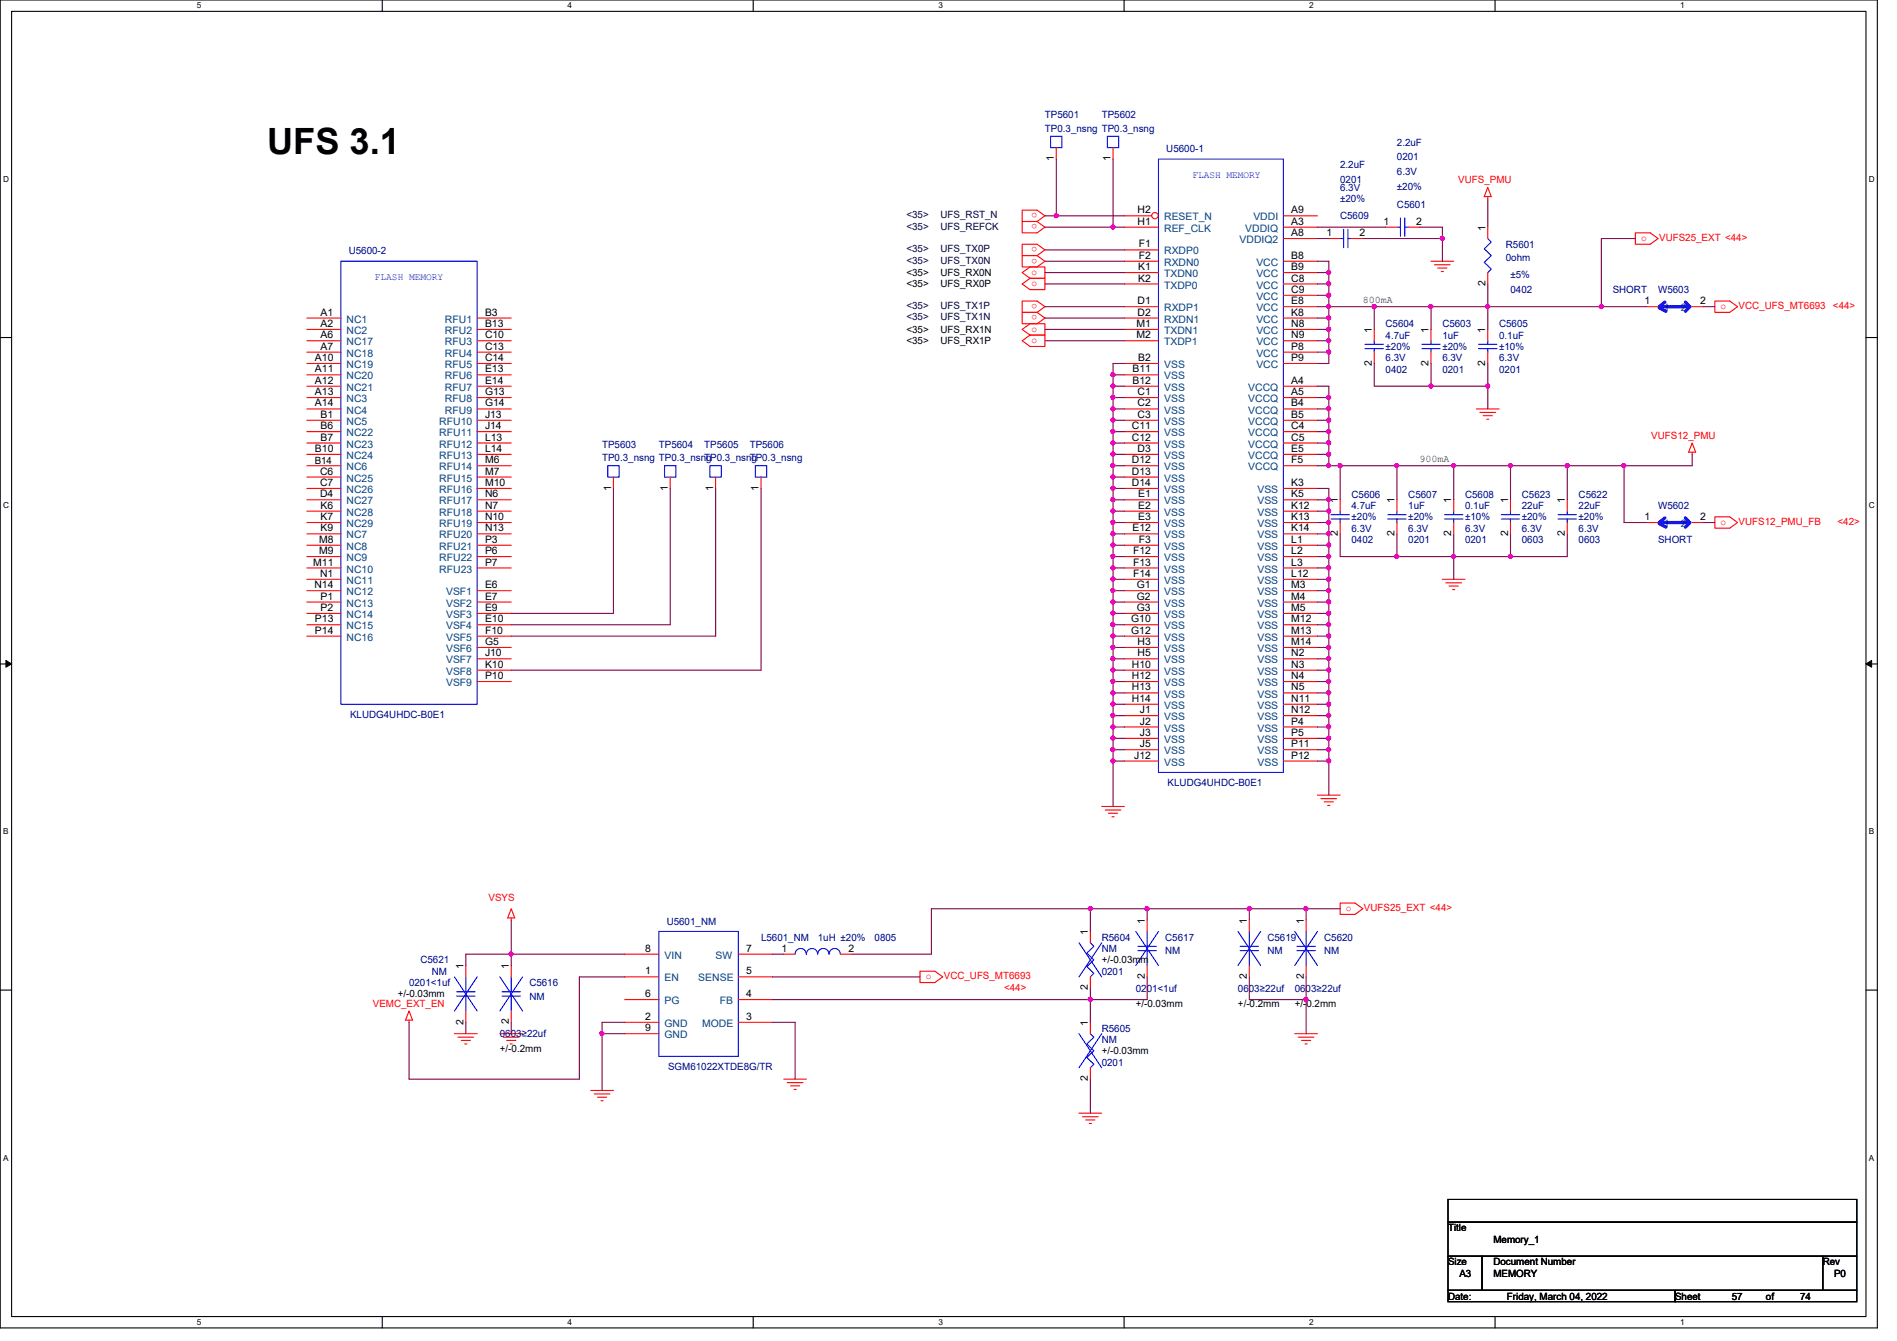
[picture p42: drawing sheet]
<svg xmlns="http://www.w3.org/2000/svg" width="297mm" height="210mm" viewBox="0 0 297 210" stroke-linecap="round" stroke-linejoin="round" font-family="sans-serif">
<defs><g id="words">
<text font-size="5.7" x="41.8" y="24.1">UFS 3.1</text>
<g font-size="1.6" fill="#000080">
<text x="163.6" y="18.5">TP5601</text>
<text x="163.6" y="20.7">TP0.3_nsng TP0.3_nsng</text>
<text x="172.5" y="18.5">TP5602</text>
<text x="182.6" y="23.8">U5600-1</text>
<text x="218.7" y="22.8">2.2uF</text>
<text x="209.8" y="26.3">2.2uF</text>
<text x="209.8" y="28.7">0201</text>
<text x="209.8" y="29.9">6.3V</text>
<text x="218.7" y="25.1">0201</text>
<text x="218.7" y="27.4">6.3V</text>
<text x="218.7" y="29.7">±20%</text>
<text x="209.8" y="34.3">C5609</text>
<text x="209.8" y="31.7">±20%</text>
<text x="218.7" y="32.6">C5601</text>
<text x="54.6" y="39.8">U5600-2</text>
<text x="235.8" y="38.8">R5601</text>
<text x="235.8" y="40.9">0ohm</text>
<text x="236.5" y="43.6">±5%</text>
<text x="236.5" y="45.9">0402</text>
<text x="252.5" y="45.9">SHORT</text>
<text x="259.6" y="45.9">W5603</text>
<text x="217" y="51.2">C5604</text>
<text x="217" y="53">4.7uF</text>
<text x="225.8" y="51.2">C5603</text>
<text x="225.8" y="53">1uF</text>
<text x="234.7" y="51.2">C5605</text>
<text x="234.7" y="53">0.1uF</text>
<text x="217" y="58.3">0402</text>
<text x="217" y="56.6">6.3V</text>
<text x="217" y="54.8">±20%</text>
<text x="225.8" y="58.3">0201</text>
<text x="225.8" y="56.6">6.3V</text>
<text x="225.8" y="54.8">±20%</text>
<text x="234.7" y="58.3">0201</text>
<text x="234.7" y="56.6">6.3V</text>
<text x="234.7" y="54.8">±10%</text>
<text x="94.3" y="70.1">TP5603</text>
<text x="103.2" y="70.1">TP5604</text>
<text x="110.3" y="70.1">TP5605</text>
<text x="117.4" y="70.1">TP5606</text>
<text x="94.3" y="72.2">TP0.3_nsng TP0.3_nsng</text>
<text x="110.3" y="72.2">TP0.3_nsng</text>
<text x="117.4" y="72.2">TP0.3_nsng</text>
<text x="211.6" y="77.9">C5606</text>
<text x="220.5" y="77.9">C5607</text>
<text x="229.4" y="77.9">C5608</text>
<text x="238.3" y="77.9">C5623</text>
<text x="247.2" y="77.9">C5622</text>
<text x="211.6" y="79.7">4.7uF</text>
<text x="211.6" y="83.2">6.3V</text>
<text x="211.6" y="81.5">±20%</text>
<text x="220.5" y="79.7">1uF</text>
<text x="220.5" y="83.2">6.3V</text>
<text x="220.5" y="81.5">±20%</text>
<text x="229.4" y="79.7">0.1uF</text>
<text x="229.4" y="83.2">6.3V</text>
<text x="229.4" y="81.5">±10%</text>
<text x="238.3" y="79.7">22uF</text>
<text x="238.3" y="83.2">6.3V</text>
<text x="238.3" y="81.5">±20%</text>
<text x="247.2" y="79.7">22uF</text>
<text x="247.2" y="83.2">6.3V</text>
<text x="247.2" y="81.5">±20%</text>
<text x="259.6" y="79.7">W5602</text>
<text x="211.6" y="85">0402</text>
<text x="220.5" y="85">0201</text>
<text x="229.4" y="85">0201</text>
<text x="238.3" y="85">0603</text>
<text x="247.2" y="85">0603</text>
<text x="259.6" y="85">SHORT</text>
<text x="54.8" y="112.4">KLUDG4UHDC-B0E1</text>
<text x="182.8" y="123.1">KLUDG4UHDC-B0E1</text>
<text x="104.4" y="144.7">U5601_NM</text>
<text x="119.2" y="147.2">L5601_NM</text>
<text x="128.1" y="147.2">1uH ±20%</text>
<text x="136.9" y="147.2">0805</text>
<text x="172.5" y="147.2">R5604</text>
<text x="172.5" y="149">NM</text>
<text x="182.5" y="147.2">C5617</text>
<text x="182.5" y="149.4">NM</text>
<text x="198.5" y="147.2">C5619</text>
<text x="198.5" y="149.4">NM</text>
<text x="207.4" y="147.2">C5620</text>
<text x="207.4" y="149.4">NM</text>
<text x="64" y="154.4">0201&lt;1uf</text>
<text x="65.8" y="150.8">C5621</text>
<text x="67.6" y="152.6">NM</text>
<text x="82.9" y="154.3">C5616</text>
<text x="172.5" y="152.6">0201</text>
<text x="177.8" y="155.2">0201&lt;1uf</text>
<text x="193.8" y="155.2">0603≥22uf</text>
<text x="202.7" y="155.2">0603≥22uf</text>
<text x="82.9" y="156.5">NM</text>
<text x="172.5" y="161.5">R5605</text>
<text x="78.3" y="162.4">0603≥22uf</text>
<text x="104.6" y="167.5">SGM61022XTDE8G/TR</text>
<text x="172.5" y="163.2">NM</text>
<text x="172.5" y="166.8">0201</text>
</g>
<g font-size="1.6">
<text x="165" y="25.2" transform="rotate(-90 165 25.2)">1</text>
<text x="173.9" y="25.2" transform="rotate(-90 173.9 25.2)">1</text>
<text x="178.1" y="33.4">H2</text>
<text x="178.1" y="35.2">H1</text>
<text x="202.2" y="35.2">A3</text>
<text x="202.2" y="33.4">A9</text>
<text x="216.6" y="35.2">1</text>
<text x="221.7" y="35.2">2</text>
<text x="178.3" y="38.7">F1</text>
<text x="178.3" y="40.5">F2</text>
<text x="202.2" y="37">A8</text>
<text x="202.2" y="40.5">B8</text>
<text x="207.7" y="37">1</text>
<text x="212.8" y="37">2</text>
<text x="232.6" y="36.1" transform="rotate(-90 232.6 36.1)">1</text>
<text x="141.9" y="43.2">&lt;35&gt;</text>
<text x="141.9" y="45">&lt;35&gt;</text>
<text x="147.3" y="43.2">UFS_RX0N</text>
<text x="147.3" y="45">UFS_RX0P</text>
<text x="178.1" y="47.6">D1</text>
<text x="178.2" y="42.3">K1</text>
<text x="178.2" y="44.1">K2</text>
<text x="202.2" y="42.3">B9</text>
<text x="202.2" y="44.1">C8</text>
<text x="202.2" y="45.8">C9</text>
<text x="202.2" y="47.6">E8</text>
<text x="232.6" y="44.8" transform="rotate(-90 232.6 44.8)">2</text>
<text x="257.5" y="47.6">1</text>
<text x="266.2" y="47.6">2</text>
<text x="50.2" y="49.4">A1</text>
<text x="50.2" y="51.2">A2</text>
<text x="50.2" y="53">A6</text>
<text x="75.9" y="49.4">B3</text>
<text x="75.9" y="51.2">B13</text>
<text x="75.9" y="53">C10</text>
<text x="141.9" y="52.1">&lt;35&gt;</text>
<text x="141.9" y="53.9">&lt;35&gt;</text>
<text x="147.3" y="52.1">UFS_RX1N</text>
<text x="147.3" y="53.9">UFS_RX1P</text>
<text x="178" y="51.2">M1</text>
<text x="178" y="53">M2</text>
<text x="178.1" y="49.4">D2</text>
<text x="202.2" y="49.4">K8</text>
<text x="202.2" y="51.2">N8</text>
<text x="202.2" y="53">N9</text>
<text x="214.8" y="52.1" transform="rotate(-90 214.8 52.1)">1</text>
<text x="223.7" y="52.1" transform="rotate(-90 223.7 52.1)">1</text>
<text x="232.6" y="52.1" transform="rotate(-90 232.6 52.1)">1</text>
<text x="49.3" y="56.5">A10</text>
<text x="49.3" y="58.3">A11</text>
<text x="50.2" y="54.7">A7</text>
<text x="75.9" y="58.3">E13</text>
<text x="75.9" y="54.7">C13</text>
<text x="75.9" y="56.5">C14</text>
<text x="177.3" y="58.3">B11</text>
<text x="178.2" y="56.5">B2</text>
<text x="202.2" y="54.7">P8</text>
<text x="202.2" y="56.5">P9</text>
<text x="214.8" y="57.2" transform="rotate(-90 214.8 57.2)">2</text>
<text x="223.7" y="57.2" transform="rotate(-90 223.7 57.2)">2</text>
<text x="232.6" y="57.2" transform="rotate(-90 232.6 57.2)">2</text>
<text x="49.3" y="61.8">A13</text>
<text x="49.3" y="63.6">A14</text>
<text x="49.3" y="60.1">A12</text>
<text x="50.2" y="65.4">B1</text>
<text x="75.9" y="60.1">E14</text>
<text x="75.9" y="61.8">G13</text>
<text x="75.9" y="63.6">G14</text>
<text x="75.9" y="65.4">J13</text>
<text x="177.3" y="60.1">B12</text>
<text x="178.1" y="61.8">C1</text>
<text x="178.1" y="63.6">C2</text>
<text x="178.1" y="65.4">C3</text>
<text x="202.2" y="60.1">A4</text>
<text x="202.2" y="61.8">A5</text>
<text x="202.2" y="63.6">B4</text>
<text x="202.2" y="65.4">B5</text>
<text x="49.3" y="70.7">B10</text>
<text x="50.2" y="67.2">B6</text>
<text x="50.2" y="69">B7</text>
<text x="75.9" y="67.2">J14</text>
<text x="75.9" y="69">L13</text>
<text x="75.9" y="70.7">L14</text>
<text x="177.2" y="67.2">C11</text>
<text x="177.2" y="69">C12</text>
<text x="178.1" y="70.7">D3</text>
<text x="202.2" y="67.2">C4</text>
<text x="202.2" y="69">C5</text>
<text x="202.2" y="70.7">E5</text>
<text x="49.3" y="72.6">B14</text>
<text x="50.1" y="74.3">C6</text>
<text x="50.1" y="76.1">C7</text>
<text x="50.1" y="77.9">D4</text>
<text x="75.9" y="72.5">M6</text>
<text x="75.9" y="74.3">M7</text>
<text x="75.9" y="76.1">M10</text>
<text x="75.9" y="77.9">N6</text>
<text x="95.7" y="76.8" transform="rotate(-90 95.7 76.8)">1</text>
<text x="104.6" y="76.8" transform="rotate(-90 104.6 76.8)">1</text>
<text x="111.7" y="76.8" transform="rotate(-90 111.7 76.8)">1</text>
<text x="118.8" y="76.8" transform="rotate(-90 118.8 76.8)">1</text>
<text x="177.2" y="72.5">D12</text>
<text x="177.2" y="74.3">D13</text>
<text x="177.2" y="76.1">D14</text>
<text x="178.2" y="77.9">E1</text>
<text x="202.2" y="76.1">K3</text>
<text x="202.2" y="77.9">K5</text>
<text x="202.2" y="72.5">F5</text>
<text x="50.2" y="83.2">K9</text>
<text x="50.2" y="79.6">K6</text>
<text x="50.2" y="81.4">K7</text>
<text x="75.9" y="79.6">N7</text>
<text x="75.9" y="81.4">N10</text>
<text x="75.9" y="83.2">N13</text>
<text x="177.3" y="83.2">E12</text>
<text x="178.2" y="79.6">E2</text>
<text x="178.2" y="81.4">E3</text>
<text x="202.2" y="79.6">K12</text>
<text x="202.2" y="81.4">K13</text>
<text x="202.2" y="83.2">K14</text>
<text x="209.5" y="83.9" transform="rotate(-90 209.5 83.9)">2</text>
<text x="209.5" y="78.8" transform="rotate(-90 209.5 78.8)">1</text>
<text x="218.4" y="83.9" transform="rotate(-90 218.4 83.9)">2</text>
<text x="218.4" y="78.8" transform="rotate(-90 218.4 78.8)">1</text>
<text x="227.2" y="78.8" transform="rotate(-90 227.2 78.8)">1</text>
<text x="227.2" y="83.9" transform="rotate(-90 227.2 83.9)">2</text>
<text x="236.1" y="83.9" transform="rotate(-90 236.1 83.9)">2</text>
<text x="236.1" y="78.8" transform="rotate(-90 236.1 78.8)">1</text>
<text x="245" y="83.9" transform="rotate(-90 245 83.9)">2</text>
<text x="245" y="78.8" transform="rotate(-90 245 78.8)">1</text>
<text x="257.5" y="81.4">1</text>
<text x="266.2" y="81.4">2</text>
<text x="49.1" y="88.5">M11</text>
<text x="50" y="85">M8</text>
<text x="50" y="86.7">M9</text>
<text x="75.9" y="85">P3</text>
<text x="75.9" y="86.7">P6</text>
<text x="75.9" y="88.5">P7</text>
<text x="177.4" y="86.7">F12</text>
<text x="177.4" y="88.5">F13</text>
<text x="178.3" y="85">F3</text>
<text x="202.2" y="85">L1</text>
<text x="202.2" y="86.7">L2</text>
<text x="202.2" y="88.5">L3</text>
<text x="49.2" y="92.1">N14</text>
<text x="50.1" y="90.3">N1</text>
<text x="50.2" y="93.9">P1</text>
<text x="50.2" y="95.6">P2</text>
<text x="75.9" y="92.1">E6</text>
<text x="75.9" y="93.9">E7</text>
<text x="75.9" y="95.6">E9</text>
<text x="177.4" y="90.3">F14</text>
<text x="178" y="92.1">G1</text>
<text x="178" y="93.9">G2</text>
<text x="178" y="95.6">G3</text>
<text x="202.2" y="90.3">L12</text>
<text x="202.2" y="92.1">M3</text>
<text x="202.2" y="93.9">M4</text>
<text x="202.2" y="95.6">M5</text>
<text x="49.3" y="97.4">P13</text>
<text x="49.3" y="99.2">P14</text>
<text x="75.9" y="97.4">E10</text>
<text x="75.9" y="99.2">F10</text>
<text x="75.9" y="101">G5</text>
<text x="177.1" y="97.4">G10</text>
<text x="177.1" y="99.2">G12</text>
<text x="178.1" y="101">H3</text>
<text x="202.2" y="97.4">M12</text>
<text x="202.2" y="99.2">M13</text>
<text x="202.2" y="101">M14</text>
<text x="75.9" y="102.7">J10</text>
<text x="75.9" y="104.5">K10</text>
<text x="75.9" y="106.3">P10</text>
<text x="177.3" y="104.5">H10</text>
<text x="177.3" y="106.3">H12</text>
<text x="178.1" y="102.7">H5</text>
<text x="202.2" y="102.7">N2</text>
<text x="202.2" y="104.5">N3</text>
<text x="202.2" y="106.3">N4</text>
<text x="177.3" y="108.1">H13</text>
<text x="177.3" y="109.9">H14</text>
<text x="178.5" y="111.6">J1</text>
<text x="178.5" y="113.4">J2</text>
<text x="202.2" y="108.1">N5</text>
<text x="202.2" y="109.9">N11</text>
<text x="202.2" y="111.6">N12</text>
<text x="202.2" y="113.4">P4</text>
<text x="177.6" y="118.7">J12</text>
<text x="178.5" y="115.2">J3</text>
<text x="178.5" y="117">J5</text>
<text x="202.2" y="115.2">P5</text>
<text x="202.2" y="117">P11</text>
<text x="202.2" y="118.7">P12</text>
<text x="101" y="149">8</text>
<text x="116.8" y="149">7</text>
<text x="122.4" y="149">1</text>
<text x="132.8" y="149">2</text>
<text x="170.4" y="146.3" transform="rotate(-90 170.4 146.3)">1</text>
<text x="179.2" y="144.6" transform="rotate(-90 179.2 144.6)">1</text>
<text x="195.2" y="144.6" transform="rotate(-90 195.2 144.6)">1</text>
<text x="204.1" y="144.6" transform="rotate(-90 204.1 144.6)">1</text>
<text x="72.6" y="151.7" transform="rotate(-90 72.6 151.7)">1</text>
<text x="79.7" y="151.7" transform="rotate(-90 79.7 151.7)">1</text>
<text x="101" y="152.5">1</text>
<text x="116.8" y="152.5">5</text>
<text x="170.4" y="155" transform="rotate(-90 170.4 155)">2</text>
<text x="172.5" y="150.8">+/-0.03mm</text>
<text x="179.2" y="153.2" transform="rotate(-90 179.2 153.2)">2</text>
<text x="195.2" y="153.2" transform="rotate(-90 195.2 153.2)">2</text>
<text x="204.1" y="153.3" transform="rotate(-90 204.1 153.3)">2</text>
<text x="62.3" y="156.1">+/-0.03mm</text>
<text x="72.6" y="160.4" transform="rotate(-90 72.6 160.4)">2</text>
<text x="79.7" y="160.4" transform="rotate(-90 79.7 160.4)">2</text>
<text x="101" y="156.1">6</text>
<text x="101" y="159.6">2</text>
<text x="101" y="161.4">9</text>
<text x="116.8" y="159.6">3</text>
<text x="116.8" y="156.1">4</text>
<text x="170.4" y="160.6" transform="rotate(-90 170.4 160.6)">1</text>
<text x="177.8" y="157.6">+/-0.03mm</text>
<text x="193.8" y="157.6">+/-0.2mm</text>
<text x="202.7" y="157.6">+/-0.2mm</text>
<text x="78.3" y="164.7">+/-0.2mm</text>
<text x="172.5" y="165">+/-0.03mm</text>
<text x="170.4" y="169.3" transform="rotate(-90 170.4 169.3)">2</text>
<text x="226.7" y="192.7">Title</text>
<text x="233.8" y="194.5">Memory_1</text>
<text x="226.7" y="198.1">Size</text>
<text x="226.7" y="203.4">Date:</text>
<text x="228.5" y="199.9">A3</text>
<text x="233.8" y="198.1">Document Number</text>
<text x="233.8" y="199.9">MEMORY</text>
<text x="236" y="203.4">Friday, March 04, 2022</text>
<text x="262.3" y="203.4">Sheet</text>
<text x="271.2" y="203.4">57</text>
<text x="276.5" y="203.4">of</text>
<text x="281.9" y="203.4">74</text>
<text x="285.4" y="198.1">Rev</text>
<text x="287.2" y="199.9">P0</text>
</g>
<g font-size="1.6" fill="#00f">
<text x="186.7" y="27.9">FLASH MEMORY</text>
<text x="58.7" y="43.9">FLASH MEMORY</text>
</g>
<g font-size="1.6" fill="#f00">
<text x="228.3" y="28.7">VUFS_PMU</text>
<text x="162.4" y="33.4" transform="rotate(180 162.4 33.4)">o</text>
<text x="162.4" y="35.1" transform="rotate(180 162.4 35.1)">o</text>
<text x="162.4" y="38.7" transform="rotate(180 162.4 38.7)">o</text>
<text x="162.4" y="40.5" transform="rotate(180 162.4 40.5)">o</text>
<text x="257" y="37.7">o</text>
<text x="259.8" y="37.7">VUFS25_EXT &lt;44&gt;</text>
<text x="161.5" y="43">o</text>
<text x="161.5" y="44.8">o</text>
<text x="162.4" y="47.6" transform="rotate(180 162.4 47.6)">o</text>
<text x="161.5" y="51.9">o</text>
<text x="161.5" y="53.7">o</text>
<text x="162.4" y="49.4" transform="rotate(180 162.4 49.4)">o</text>
<text x="269.4" y="48.3">o</text>
<text x="272.2" y="48.4">VCC_UFS_MT6693</text>
<text x="287" y="48.4">&lt;44&gt;</text>
<text x="258.6" y="68.7">VUFS12_PMU</text>
<text x="269.4" y="82.1">o</text>
<text x="272.2" y="82.2">VUFS12_PMU_FB</text>
<text x="287.7" y="82.2">&lt;42&gt;</text>
<text x="76.5" y="141">VSYS</text>
<text x="210.7" y="142.6">o</text>
<text x="213.6" y="142.6">VUFS25_EXT &lt;44&gt;</text>
<text x="144.9" y="153.2">o</text>
<text x="147.8" y="153.3">VCC_UFS_MT6693</text>
<text x="157.2" y="155.1">&lt;44&gt;</text>
<text x="58.4" y="157.6">VEMC_EXT_EN</text>
</g>
<g font-size="1.6" fill="#000040">
<text x="141.9" y="34.2">&lt;35&gt;</text>
<text x="141.9" y="35.9">&lt;35&gt;</text>
<text x="147.3" y="34.2">UFS_RST_N</text>
<text x="147.3" y="35.9">UFS_REFCK</text>
<text x="141.9" y="39.5">&lt;35&gt;</text>
<text x="141.9" y="41.3">&lt;35&gt;</text>
<text x="147.3" y="39.5">UFS_TX0P</text>
<text x="147.3" y="41.3">UFS_TX0N</text>
<text x="141.9" y="48.4">&lt;35&gt;</text>
<text x="141.9" y="50.2">&lt;35&gt;</text>
<text x="147.3" y="48.4">UFS_TX1P</text>
<text x="147.3" y="50.2">UFS_TX1N</text>
</g>
<g font-size="1.6" fill="#004080">
<text x="182.3" y="34.5">RESET_N</text>
<text x="196.3" y="34.5">VDDI</text>
<text x="182.3" y="36.3">REF_CLK</text>
<text x="182.3" y="39.8">RXDP0</text>
<text x="182.3" y="41.6">RXDN0</text>
<text x="194.1" y="38.1">VDDIQ2</text>
<text x="195" y="36.3">VDDIQ</text>
<text x="196.7" y="41.6">VCC</text>
<text x="182.3" y="43.4">TXDN0</text>
<text x="182.3" y="45.2">TXDP0</text>
<text x="196.7" y="43.4">VCC</text>
<text x="196.7" y="45.2">VCC</text>
<text x="196.7" y="46.9">VCC</text>
<text x="54.3" y="50.5">NC1</text>
<text x="54.3" y="52.3">NC2</text>
<text x="69.7" y="50.5">RFU1</text>
<text x="69.7" y="52.3">RFU2</text>
<text x="182.3" y="48.7">RXDP1</text>
<text x="182.3" y="50.5">RXDN1</text>
<text x="182.3" y="52.3">TXDN1</text>
<text x="196.7" y="48.7">VCC</text>
<text x="196.7" y="50.5">VCC</text>
<text x="196.7" y="52.3">VCC</text>
<text x="260.5" y="48.7">1</text>
<text x="263.2" y="48.7">2</text>
<text x="54.3" y="54.1">NC17</text>
<text x="54.3" y="55.8">NC18</text>
<text x="54.3" y="57.6">NC19</text>
<text x="54.3" y="59.4">NC20</text>
<text x="69.7" y="59.4">RFU6</text>
<text x="69.7" y="54.1">RFU3</text>
<text x="69.7" y="55.8">RFU4</text>
<text x="69.7" y="57.6">RFU5</text>
<text x="182.3" y="54.1">TXDP1</text>
<text x="182.3" y="57.6">VSS</text>
<text x="182.3" y="59.4">VSS</text>
<text x="196.7" y="54.1">VCC</text>
<text x="196.7" y="55.8">VCC</text>
<text x="196.7" y="57.6">VCC</text>
<text x="54.3" y="62.9">NC3</text>
<text x="54.3" y="64.7">NC4</text>
<text x="54.3" y="61.2">NC21</text>
<text x="69.7" y="61.2">RFU7</text>
<text x="69.7" y="62.9">RFU8</text>
<text x="69.7" y="64.7">RFU9</text>
<text x="182.3" y="61.2">VSS</text>
<text x="182.3" y="62.9">VSS</text>
<text x="182.3" y="64.7">VSS</text>
<text x="195.5" y="61.2">VCCQ</text>
<text x="195.5" y="63">VCCQ</text>
<text x="195.5" y="64.7">VCCQ</text>
<text x="54.3" y="66.5">NC5</text>
<text x="54.3" y="68.3">NC22</text>
<text x="54.3" y="70.1">NC23</text>
<text x="54.3" y="71.8">NC24</text>
<text x="68.8" y="66.5">RFU10</text>
<text x="68.8" y="68.3">RFU11</text>
<text x="68.8" y="70.1">RFU12</text>
<text x="68.8" y="71.8">RFU13</text>
<text x="182.3" y="66.5">VSS</text>
<text x="182.3" y="68.3">VSS</text>
<text x="182.3" y="70.1">VSS</text>
<text x="182.3" y="71.8">VSS</text>
<text x="195.5" y="66.5">VCCQ</text>
<text x="195.5" y="68.3">VCCQ</text>
<text x="195.5" y="70.1">VCCQ</text>
<text x="195.5" y="71.8">VCCQ</text>
<text x="54.3" y="73.6">NC6</text>
<text x="54.3" y="75.4">NC25</text>
<text x="54.3" y="77.2">NC26</text>
<text x="68.8" y="73.6">RFU14</text>
<text x="68.8" y="75.4">RFU15</text>
<text x="68.8" y="77.2">RFU16</text>
<text x="182.3" y="73.6">VSS</text>
<text x="182.3" y="75.4">VSS</text>
<text x="182.3" y="77.2">VSS</text>
<text x="195.5" y="73.6">VCCQ</text>
<text x="196.9" y="77.2">VSS</text>
<text x="54.3" y="79">NC27</text>
<text x="54.3" y="80.7">NC28</text>
<text x="54.3" y="82.5">NC29</text>
<text x="68.8" y="79">RFU17</text>
<text x="68.8" y="80.7">RFU18</text>
<text x="68.8" y="82.5">RFU19</text>
<text x="182.3" y="79">VSS</text>
<text x="182.3" y="80.7">VSS</text>
<text x="182.3" y="82.5">VSS</text>
<text x="196.9" y="79">VSS</text>
<text x="196.9" y="80.7">VSS</text>
<text x="196.9" y="82.5">VSS</text>
<text x="260.5" y="82.5">1</text>
<text x="263.2" y="82.5">2</text>
<text x="54.3" y="84.3">NC7</text>
<text x="54.3" y="86.1">NC8</text>
<text x="54.3" y="87.8">NC9</text>
<text x="54.3" y="89.6">NC10</text>
<text x="68.8" y="84.3">RFU20</text>
<text x="68.8" y="86.1">RFU21</text>
<text x="68.8" y="87.8">RFU22</text>
<text x="68.8" y="89.6">RFU23</text>
<text x="182.3" y="84.3">VSS</text>
<text x="182.3" y="86.1">VSS</text>
<text x="182.3" y="87.8">VSS</text>
<text x="182.3" y="89.6">VSS</text>
<text x="196.9" y="84.3">VSS</text>
<text x="196.9" y="86.1">VSS</text>
<text x="196.9" y="87.8">VSS</text>
<text x="196.9" y="89.6">VSS</text>
<text x="54.3" y="91.4">NC11</text>
<text x="54.3" y="93.2">NC12</text>
<text x="54.3" y="95">NC13</text>
<text x="69.8" y="93.2">VSF1</text>
<text x="69.8" y="95">VSF2</text>
<text x="182.3" y="91.4">VSS</text>
<text x="182.3" y="93.2">VSS</text>
<text x="182.3" y="95">VSS</text>
<text x="196.9" y="91.4">VSS</text>
<text x="196.9" y="93.2">VSS</text>
<text x="196.9" y="95">VSS</text>
<text x="54.3" y="96.7">NC14</text>
<text x="54.3" y="98.5">NC15</text>
<text x="54.3" y="100.3">NC16</text>
<text x="69.8" y="96.7">VSF3</text>
<text x="69.8" y="98.5">VSF4</text>
<text x="69.8" y="100.3">VSF5</text>
<text x="182.3" y="96.7">VSS</text>
<text x="182.3" y="98.5">VSS</text>
<text x="182.3" y="100.3">VSS</text>
<text x="196.9" y="96.7">VSS</text>
<text x="196.9" y="98.5">VSS</text>
<text x="196.9" y="100.3">VSS</text>
<text x="69.8" y="102.1">VSF6</text>
<text x="69.8" y="103.8">VSF7</text>
<text x="69.8" y="105.6">VSF8</text>
<text x="69.8" y="107.4">VSF9</text>
<text x="182.3" y="102.1">VSS</text>
<text x="182.3" y="103.8">VSS</text>
<text x="182.3" y="105.6">VSS</text>
<text x="182.3" y="107.4">VSS</text>
<text x="196.9" y="102.1">VSS</text>
<text x="196.9" y="103.8">VSS</text>
<text x="196.9" y="105.6">VSS</text>
<text x="196.9" y="107.4">VSS</text>
<text x="182.3" y="109.2">VSS</text>
<text x="182.3" y="111">VSS</text>
<text x="182.3" y="112.7">VSS</text>
<text x="196.9" y="109.2">VSS</text>
<text x="196.9" y="111">VSS</text>
<text x="196.9" y="112.7">VSS</text>
<text x="182.3" y="114.5">VSS</text>
<text x="182.3" y="116.3">VSS</text>
<text x="182.3" y="118.1">VSS</text>
<text x="182.3" y="119.8">VSS</text>
<text x="196.9" y="114.5">VSS</text>
<text x="196.9" y="116.3">VSS</text>
<text x="196.9" y="118.1">VSS</text>
<text x="196.9" y="119.8">VSS</text>
<text x="104.1" y="150.1">VIN</text>
<text x="104.1" y="153.6">EN</text>
<text x="109.3" y="153.6">SENSE</text>
<text x="112.1" y="150.1">SW</text>
<text x="104.1" y="157.2">PG</text>
<text x="104.1" y="160.7">GND</text>
<text x="109.9" y="160.7">MODE</text>
<text x="112.7" y="157.2">FB</text>
<text x="104.1" y="162.5">GND</text>
</g>
<g font-size="1.6" fill="#008000">
<text x="213.4" y="47.5">800mA</text>
<text x="222.3" y="72.3">900mA</text>
</g>
<g font-size="1.3">
<text x="30.8" y="1.3">5</text>
<text x="88.9" y="1.3">4</text>
<text x="146.9" y="1.3">3</text>
<text x="205" y="1.3">2</text>
<text x="263.1" y="1.3">1</text>
<text x=".5" y="28.4">D</text>
<text x="292.6" y="28.4">D</text>
<text x=".5" y="79.5">C</text>
<text x="292.6" y="79.5">C</text>
<text x=".5" y="130.6">B</text>
<text x="292.6" y="130.6">B</text>
<text x=".5" y="181.7">A</text>
<text x="292.6" y="181.7">A</text>
<text x="30.8" y="207.4">5</text>
<text x="88.9" y="207.4">4</text>
<text x="146.9" y="207.4">3</text>
<text x="205" y="207.4">2</text>
<text x="263.1" y="207.4">1</text>
</g>
</g></defs>
<path d="M0 0h294v207.9h-294zM1.8 1.8h290.4v204.3h-290.4z" fill="none" stroke="#000" stroke-width=".17"/>
<g fill="#fff">
<path d="M30.8 .2h.7v1.4h-.7z"/>
<path d="M30.8 206.2h.7v1.4h-.7z"/>
</g>
<path d="M59.9 0v1.8M59.9 206.1v1.8" fill="none" stroke="#000" stroke-width=".17"/>
<g fill="#fff">
<path d="M88.9 .2h.6v1.4h-.6z"/>
<path d="M88.9 206.2h.6v1.4h-.6z"/>
</g>
<path d="M117.9 0v1.8M117.9 206.1v1.8" fill="none" stroke="#000" stroke-width=".17"/>
<g fill="#fff">
<path d="M146.9 .2h.7v1.4h-.7z"/>
<path d="M146.9 206.2h.7v1.4h-.7z"/>
</g>
<path d="M176 0v1.8M176 206.1v1.8" fill="none" stroke="#000" stroke-width=".17"/>
<g fill="#fff">
<path d="M205 .2h.7v1.4h-.7z"/>
<path d="M205 206.2h.7v1.4h-.7z"/>
</g>
<path d="M234.1 0v1.8M234.1 206.1v1.8" fill="none" stroke="#000" stroke-width=".17"/>
<g fill="#fff">
<path d="M263.1 .2h.7v1.4h-.7z"/>
<path d="M263.1 206.2h.7v1.4h-.7z"/>
<path d="M.5 27.3h.9v1.4h-.9z"/>
<path d="M292.6 27.3h.9v1.4h-.9z"/>
<path d="M.5 78.4h.9v1.4h-.9z"/>
<path d="M292.6 78.4h.9v1.4h-.9z"/>
</g>
<path d="M0 52.8h1.8M292.2 52.8h1.8" fill="none" stroke="#000" stroke-width=".17"/>
<g fill="#fff">
<path d="M.5 129.5h.8v1.4h-.8z"/>
<path d="M292.6 129.5h.9v1.4h-.9z"/>
</g>
<path d="M0 103.9h1.8M292.2 103.9h1.8" fill="none" stroke="#000" stroke-width=".17"/>
<path d="M.9 103.4l.9 .5-.9 .5zM292.2 103.9l.9-.5v1z" fill="#000"/>
<path d="M.9 103.4l.9 .5-.9 .5zM292.2 103.9l.9-.5v1z" fill="none" stroke="#000" stroke-width=".16"/>
<g fill="#fff">
<path d="M.5 180.5h.8v1.4h-.8z"/>
<path d="M292.6 180.5h.9v1.4h-.9z"/>
</g>
<path d="M0 155h1.8M292.2 155h1.8M226.7 187.7h64v3.6h-64zM226.7 191.3h64v5.3h-64zM226.7 196.6h5.4v5.4h-5.4zM232.1 196.6h53.3v5.4h-53.3zM285.4 196.6h5.3v5.4h-5.3zM226.7 202h35.6v1.8h-35.6zM262.3 202h28.4v1.8h-28.4z" fill="none" stroke="#000" stroke-width=".17"/>
<g fill="none" stroke="#f00" stroke-width=".17">
<path d="M160.1 32.9h2.3l1.2 .9-1.2 .9h-2.3zM160.1 34.7h2.3l1.2 .9-1.2 .8h-2.3zM160.1 38.2h2.3l1.2 .9-1.2 .9h-2.3zM165.4 23.1v1.8M174.3 23.1v1.8M208.1 37.3h1.7M211.6 37.3h1.8M217 35.6h1.7M220.5 35.6h1.8M233 30.8v.3M233 29.3l.5 1.5h-1.1zM233 35.6v1.7"/>
<path d="M256.1 36.4h2.3l1.2 .9-1.2 .9h-2.3zM48 53.3h5.4M48 55.1h5.4M48 56.9h5.4M48 58.7h5.4M48 49.8h5.4M48 51.6h5.4M74.7 49.8h5.3M74.7 51.6h5.3M74.7 53.3h5.3M74.7 55.1h5.3M74.7 56.9h5.3"/>
<path d="M74.7 58.7h5.3M160.1 42.7l1.2-.9h2.3v1.8h-2.3zM160.1 44.4l1.2-.8h2.3v1.7h-2.3zM160.1 51.6l1.2-.9h2.3v1.8h-2.3zM160.1 53.3l1.2-.8h2.3v1.7h-2.3zM160.1 40h2.3l1.2 .9-1.2 .9h-2.3zM160.1 47.1h2.3l1.2 .9-1.2 .9h-2.3zM160.1 48.9h2.3l1.2 .9-1.2 .9h-2.3zM215.2 51.6v1.7M215.2 55.1v1.8M224.1 40.9h3.5M224.1 51.6v1.7"/>
<path d="M224.1 55.1v1.8M224.6 41.4h2.5M225.1 42h1.5M225.7 42.5h.3M233 51.6v1.7M233 55.1v1.8M233 42.7v1.8M268.5 47.1h2.3l1.3 .9-1.3 .9h-2.3zM48 60.5h5.4M48 67.6h5.4M48 69.3h5.4M48 71.1h5.4"/>
<path d="M48 74.7h5.4M48 76.5h5.4M48 78.2h5.4M48 64h5.4M48 62.2h5.4M48 65.8h5.4M48 72.9h5.4M74.7 64h5.3M74.7 62.2h5.3M74.7 65.8h5.3M74.7 72.9h5.3M74.7 60.5h5.3"/>
<path d="M74.7 67.6h5.3M74.7 69.3h5.3M74.7 71.1h5.3M74.7 74.7h5.3M74.7 76.5h5.3M74.7 78.2h5.3M104.9 74.7v1.8M112.1 74.7v1.8M119.2 74.7v1.8M231.2 64h3.5M231.7 64.6h2.5M232.2 65.1h1.5"/>
<path d="M232.8 65.6h.3M236.5 78.2v1.8M245.4 78.2v1.8M265 70.8v.3M265 69.3l.5 1.5h-1.1zM48 80h5.4M48 81.8h5.4M48 90.7h5.4M48 83.6h5.4M48 85.3h5.4M48 87.1h5.4M48 88.9h5.4"/>
<path d="M48 92.5h5.4M48 94.2h5.4M48 96h5.4M48 97.8h5.4M48 99.6h5.4M74.7 83.6h5.3M74.7 85.3h5.3M74.7 87.1h5.3M74.7 88.9h5.3M74.7 92.5h5.3M74.7 94.2h5.3M74.7 96h5.3"/>
<path d="M74.7 97.8h5.3M74.7 99.6h5.3M74.7 80h5.3M74.7 81.8h5.3M225.8 90.7h3.6M226.4 91.2h2.5M226.9 91.7h1.4M227.5 92.3h.3M236.5 81.8v1.8M245.4 81.8v1.8M257.9 81.8h1.7M265 81.8h1.7"/>
<path d="M268.5 80.9h2.3l1.3 .9-1.3 .9h-2.3zM74.7 101.3h5.3M74.7 103.1h5.3M74.7 104.9h5.3M74.7 106.7h5.3M172.5 126.2h3.6M173.1 126.8h2.4M173.6 127.3h1.4M174.1 127.8h.4M206.3 124.5h3.5M206.8 125h2.5M207.3 125.5h1.5"/>
<path d="M207.9 126.1h.3M64 158.2l.6 1.5h-1.1zM64 159.7v.3M80 143.7v.3M80 142.2l.6 1.5h-1.1zM80 151.1v1.8M80 158.2v1.8M97.8 149.4h5.4M97.8 156.5h5.4M97.8 152.9h5.4M115.6 149.4h5.3M115.6 156.5h5.3"/>
<path d="M115.6 152.9h5.3M144.1 152h2.3l1.2 .9-1.2 .9h-2.3zM195.6 144v1.8M195.6 151.1v1.8M209.8 141.4h2.4l1.2 .8-1.2 .9h-2.4zM71.2 161.8h3.5M71.7 162.3h2.5M72.2 162.9h1.5M72.8 163.4h.3M78.3 161.8h3.5M78.8 162.3h2.5M79.3 162.9h1.5"/>
<path d="M79.9 163.4h.3M92.5 170.7h3.6M93 171.2h2.5M93.6 171.7h1.4M94.1 172.3h.3M97.8 161.8h5.4M97.8 160h5.4M115.6 160h5.3M122.7 168.9h3.6M123.3 169.5h2.4M123.8 170h1.4M124.3 170.5h.4"/>
<path d="M168.9 174.2h3.6M169.5 174.8h2.5M170 175.3h1.4M170.6 175.9h.3M202.7 161.8h3.6M203.3 162.3h2.4M203.8 162.9h1.4M204.3 163.4h.4"/>
</g>
<g fill="none" stroke="#00f" stroke-width=".17">
<path d="M164.5 21.3h1.8v1.8h-1.8zM173.4 21.3h1.8v1.8h-1.8zM181.4 24.9h19.6v96h-19.6zM209.8 37.3h.6M210.4 35.9v2.9M211.1 35.9v2.9M211.1 37.3h.5M218.7 35.6h.6M219.3 34.1v2.9M220 34.1v2.9M220 35.6h.5M233 37.3l.5 .6-1.1 1 1.1 1.1-1.1 1.1 1.1 1-.5 .6"/>
<path d="M53.4 40.9h21.3v69.3h-21.3zM213.7 53.9h2.9M213.7 54.6h2.9M215.2 53.3v.6M215.2 54.6v.5M222.6 53.9h2.9M222.6 54.6h2.9M224.1 53.3v.6M224.1 54.6v.5M231.5 53.9h2.9M231.5 54.6h2.9M233 53.3v.6"/>
<path d="M233 54.6v.5M104.1 72.9h1.7v1.8h-1.7zM111.2 72.9h1.7v1.8h-1.7zM118.3 72.9h1.8v1.8h-1.8zM235.1 80.6h2.9M235.1 81.2h2.9M236.5 80v.6M236.5 81.2v.6M244 80.6h2.8M244 81.2h2.8M245.4 80v.6M245.4 81.2v.6"/>
<path d="M78.3 152.9l3.5 5.3M78.6 155.2h2.9M78.6 155.9h2.9M80 152.9v2.3M80 155.9v2.3M81.8 152.9l-3.5 5.3M103.2 145.8h12.4v19.6h-12.4zM193.8 145.8l3.6 5.3M194.2 148.1h2.9M194.2 148.8h2.9M195.6 145.8v2.3M195.6 148.8v2.3"/>
<path d="M197.4 145.8l-3.6 5.3"/>
</g>
<path d="M259.8 82l1.1 .5M260.2 81.8h3.9M260.7 81.1l-.9 .7M263.9 81.1l.5 .5M264.6 81.8l-.7 .7" fill="none" stroke="#00f" stroke-width=".51"/>
<circle cx="180.9" cy="33.8" r=".5" fill="#fff"/>
<g fill="none" stroke="#f00" stroke-width=".17">
<path d="M176.1 35.6h5.3M176.1 33.8h4.2M176.1 39.1h5.3M201 35.6h5.3M201 37.3h5.3M201 33.8h5.3M176.1 40.9h5.3M176.1 42.7h5.3M176.1 44.4h5.3M176.1 48h5.3M176.1 49.8h5.3M176.1 51.6h5.3"/>
<path d="M176.1 53.3h5.3M176.1 56.9h5.3M176.1 58.7h5.3M201 40.9h5.3M201 42.7h5.3M201 44.4h5.3M201 48h5.3M201 49.8h5.3M201 51.6h5.3M201 53.3h5.3M201 56.9h5.3M201 46.2h5.3"/>
<path d="M201 55.1h5.3M257.9 48h1.7M265 48h1.7M96.1 74.7v1.8M176.1 60.5h5.3M176.1 62.2h5.3M176.1 64h5.3M176.1 65.8h5.3M176.1 67.6h5.3M176.1 69.3h5.3M176.1 71.1h5.3M176.1 72.9h5.3"/>
<path d="M176.1 74.7h5.3M176.1 76.5h5.3M176.1 78.2h5.3M201 60.5h5.3M201 62.2h5.3M201 64h5.3M201 65.8h5.3M201 67.6h5.3M201 69.3h5.3M201 76.5h5.3M201 78.2h5.3M201 71.1h5.3"/>
<path d="M201 72.9h5.3M209.8 78.2v1.8M218.7 78.2v1.8M227.6 78.2v1.8M176.1 83.6h5.3M176.1 80h5.3M176.1 81.8h5.3M176.1 85.3h5.3M176.1 87.1h5.3M176.1 88.9h5.3M176.1 90.7h5.3M176.1 92.5h5.3"/>
<path d="M176.1 94.2h5.3M176.1 96h5.3M176.1 97.8h5.3M176.1 99.6h5.3M201 80h5.3M201 81.8h5.3M201 83.6h5.3M201 85.3h5.3M201 87.1h5.3M201 88.9h5.3M201 90.7h5.3M201 92.5h5.3"/>
<path d="M201 94.2h5.3M201 96h5.3M201 97.8h5.3M201 99.6h5.3M209.8 81.8v1.8M218.7 81.8v1.8M227.6 81.8v1.8M176.1 101.3h5.3M176.1 103.1h5.3M176.1 104.9h5.3M176.1 106.7h5.3M176.1 108.5h5.3"/>
<path d="M176.1 110.2h5.3M176.1 112h5.3M176.1 113.8h5.3M176.1 115.6h5.3M176.1 117.4h5.3M176.1 119.1h5.3M201 101.3h5.3M201 103.1h5.3M201 104.9h5.3M201 106.7h5.3M201 108.5h5.3M201 110.2h5.3"/>
<path d="M201 112h5.3M201 113.8h5.3M201 115.6h5.3M201 117.4h5.3M201 119.1h5.3M72.9 151.1v1.8M72.9 158.2v1.8M122.7 149.4h1.8M131.6 149.4h1.8M170.7 145.8v1.8M170.7 152.9v1.8M179.6 144v1.8"/>
<path d="M179.6 151.1v1.8M204.5 144v1.8M204.5 151.1v1.8M170.7 160v1.8M170.7 167.1v1.8"/>
<circle cx="180.9" cy="33.8" r=".5"/>
</g>
<g fill="none" stroke="#00f" stroke-width=".17">
<path d="M95.2 72.9h1.7v1.8h-1.7zM208.4 80.6h2.9M208.4 81.2h2.9M209.8 80v.6M209.8 81.2v.6M217.3 80.6h2.9M217.3 81.2h2.9M218.7 80v.6M218.7 81.2v.6M226.2 80.6h2.9M226.2 81.2h2.9M227.6 80v.6"/>
<path d="M227.6 81.2v.6M71.2 152.9l3.5 5.3M71.5 155.2h2.9M71.5 155.9h2.9M72.9 152.9v2.3M72.9 155.9v2.3M74.7 152.9l-3.5 5.3M126.2 149.4a.87 .87 0 0 0-.8-.9 .87 .87 0 0 0-.9 .9M128 149.4a.87 .87 0 0 0-.9-.9 .87 .87 0 0 0-.8 .9M129.8 149.4a.87 .87 0 0 0-.9-.9 .87 .87 0 0 0-.8 .9M131.6 149.4a.87 .87 0 0 0-.9-.9 .87 .87 0 0 0-.9 .9M169 147.6l3.5 5.3"/>
<path d="M170.7 147.6l.6 .5-1.1 1.1 1.1 1-1.1 1.1 1.1 1.1-.6 .5M172.5 147.6l-3.5 5.3M177.8 145.8l3.6 5.3M178.2 148.1h2.9M178.2 148.8h2.9M179.6 145.8v2.3M179.6 148.8v2.3M181.4 145.8l-3.6 5.3M202.7 145.8l3.6 5.3M203.1 148.1h2.9M203.1 148.8h2.9M204.5 145.8v2.3"/>
<path d="M204.5 148.8v2.3M206.3 145.8l-3.6 5.3M169 161.8l3.5 5.3M170.7 161.8l.6 .6-1.1 1 1.1 1.1-1.1 1 1.1 1.1-.6 .5M172.5 161.8l-3.5 5.3"/>
</g>
<path d="M259.8 48.2l1.1 .5M260.2 48h3.9M260.7 47.3l-.9 .7M263.9 47.3l.5 .5M264.6 48l-.7 .7" fill="none" stroke="#00f" stroke-width=".51"/>
<path d="M165.4 24.9v8.9" fill="none" stroke="#800040" stroke-width=".17"/>
<circle cx="165.4" cy="33.8" r=".32" fill="#f0f"/>
<circle cx="165.4" cy="33.8" r=".32" fill="none" stroke="#f0f" stroke-width=".17"/>
<path d="M174.3 24.9v10.7" fill="none" stroke="#800040" stroke-width=".17"/>
<circle cx="174.3" cy="35.5" r=".32" fill="#f0f"/>
<circle cx="174.3" cy="35.5" r=".32" fill="none" stroke="#f0f" stroke-width=".17"/>
<path d="M163.6 33.8h12.5M163.6 35.6h12.5M206.3 37.3h1.8M206.3 35.6h10.7M222.3 35.6h3.6v1.7h-12.5" fill="none" stroke="#800040" stroke-width=".17"/>
<circle cx="225.8" cy="37.3" r=".32" fill="#f0f"/>
<circle cx="225.8" cy="37.3" r=".32" fill="none" stroke="#f0f" stroke-width=".17"/>
<path d="M163.6 39.1h12.5M225.9 37.3v3.6M163.6 40.9h12.5M206.3 40.9h1.8v1.8" fill="none" stroke="#800040" stroke-width=".17"/>
<circle cx="208" cy="42.6" r=".32" fill="#f0f"/>
<circle cx="208" cy="42.6" r=".32" fill="none" stroke="#f0f" stroke-width=".17"/>
<path d="M163.6 42.7h12.5M163.6 44.4h12.5M206.3 42.7h1.8v3.5M206.3 44.4h1.8" fill="none" stroke="#800040" stroke-width=".17"/>
<circle cx="208" cy="44.4" r=".32" fill="#f0f"/>
<circle cx="208" cy="44.4" r=".32" fill="none" stroke="#f0f" stroke-width=".17"/>
<path d="M206.3 46.2h1.8v1.8" fill="none" stroke="#800040" stroke-width=".17"/>
<circle cx="208" cy="48" r=".32" fill="#f0f"/>
<circle cx="208" cy="48" r=".32" fill="none" stroke="#f0f" stroke-width=".17"/>
<circle cx="208" cy="46.2" r=".32" fill="#f0f"/>
<circle cx="208" cy="46.2" r=".32" fill="none" stroke="#f0f" stroke-width=".17"/>
<path d="M163.6 48h12.5M206.3 48h8.9M208.1 48v1.8" fill="none" stroke="#800040" stroke-width=".17"/>
<circle cx="208" cy="49.8" r=".32" fill="#f0f"/>
<circle cx="208" cy="49.8" r=".32" fill="none" stroke="#f0f" stroke-width=".17"/>
<path d="M215.2 48h8.9" fill="none" stroke="#800040" stroke-width=".17"/>
<circle cx="224" cy="48" r=".32" fill="#f0f"/>
<circle cx="224" cy="48" r=".32" fill="none" stroke="#f0f" stroke-width=".17"/>
<circle cx="215.2" cy="48" r=".32" fill="#f0f"/>
<circle cx="215.2" cy="48" r=".32" fill="none" stroke="#f0f" stroke-width=".17"/>
<path d="M163.6 49.8h12.5M163.6 51.6h12.5M206.3 49.8h1.8v3.5M206.3 51.6h1.8M215.2 48v3.6M224.1 51.6v-3.6h8.9v3.6" fill="none" stroke="#800040" stroke-width=".17"/>
<circle cx="208" cy="51.5" r=".32" fill="#f0f"/>
<circle cx="208" cy="51.5" r=".32" fill="none" stroke="#f0f" stroke-width=".17"/>
<path d="M163.6 53.3h12.5M206.3 53.3h1.8v1.8" fill="none" stroke="#800040" stroke-width=".17"/>
<circle cx="208" cy="55.1" r=".32" fill="#f0f"/>
<circle cx="208" cy="55.1" r=".32" fill="none" stroke="#f0f" stroke-width=".17"/>
<circle cx="208" cy="53.3" r=".32" fill="#f0f"/>
<circle cx="208" cy="53.3" r=".32" fill="none" stroke="#f0f" stroke-width=".17"/>
<path d="M176.1 56.9h-1.8v1.8M206.3 55.1h1.8v1.8h-1.8M215.2 56.9v3.6M224.1 56.9v3.6M233 56.9v3.6" fill="none" stroke="#800040" stroke-width=".17"/>
<circle cx="232.9" cy="60.4" r=".32" fill="#f0f"/>
<circle cx="232.9" cy="60.4" r=".32" fill="none" stroke="#f0f" stroke-width=".17"/>
<path d="M176.1 58.7h-1.8v1.8" fill="none" stroke="#800040" stroke-width=".17"/>
<circle cx="174.3" cy="58.6" r=".32" fill="#f0f"/>
<circle cx="174.3" cy="58.6" r=".32" fill="none" stroke="#f0f" stroke-width=".17"/>
<path d="M174.3 60.5h1.8" fill="none" stroke="#800040" stroke-width=".17"/>
<circle cx="174.3" cy="60.4" r=".32" fill="#f0f"/>
<circle cx="174.3" cy="60.4" r=".32" fill="none" stroke="#f0f" stroke-width=".17"/>
<path d="M174.3 60.5v1.7M206.3 60.5h1.8v1.7M215.2 60.5h8.9" fill="none" stroke="#800040" stroke-width=".17"/>
<circle cx="224" cy="60.4" r=".32" fill="#f0f"/>
<circle cx="224" cy="60.4" r=".32" fill="none" stroke="#f0f" stroke-width=".17"/>
<path d="M176.1 62.2h-1.8v1.8M224.1 60.5h8.9" fill="none" stroke="#800040" stroke-width=".17"/>
<circle cx="174.3" cy="62.2" r=".32" fill="#f0f"/>
<circle cx="174.3" cy="62.2" r=".32" fill="none" stroke="#f0f" stroke-width=".17"/>
<path d="M206.3 62.2h1.8v1.8" fill="none" stroke="#800040" stroke-width=".17"/>
<circle cx="208" cy="62.2" r=".32" fill="#f0f"/>
<circle cx="208" cy="62.2" r=".32" fill="none" stroke="#f0f" stroke-width=".17"/>
<path d="M174.3 64h1.8" fill="none" stroke="#800040" stroke-width=".17"/>
<circle cx="174.3" cy="64" r=".32" fill="#f0f"/>
<circle cx="174.3" cy="64" r=".32" fill="none" stroke="#f0f" stroke-width=".17"/>
<path d="M174.3 64v1.8M206.3 64h1.8v1.8" fill="none" stroke="#800040" stroke-width=".17"/>
<circle cx="208" cy="64" r=".32" fill="#f0f"/>
<circle cx="208" cy="64" r=".32" fill="none" stroke="#f0f" stroke-width=".17"/>
<path d="M176.1 65.8h-1.8v1.8" fill="none" stroke="#800040" stroke-width=".17"/>
<circle cx="174.3" cy="67.5" r=".32" fill="#f0f"/>
<circle cx="174.3" cy="67.5" r=".32" fill="none" stroke="#f0f" stroke-width=".17"/>
<circle cx="174.3" cy="65.8" r=".32" fill="#f0f"/>
<circle cx="174.3" cy="65.8" r=".32" fill="none" stroke="#f0f" stroke-width=".17"/>
<path d="M206.3 65.8h1.8v1.8" fill="none" stroke="#800040" stroke-width=".17"/>
<circle cx="208" cy="67.5" r=".32" fill="#f0f"/>
<circle cx="208" cy="67.5" r=".32" fill="none" stroke="#f0f" stroke-width=".17"/>
<circle cx="208" cy="65.8" r=".32" fill="#f0f"/>
<circle cx="208" cy="65.8" r=".32" fill="none" stroke="#f0f" stroke-width=".17"/>
<path d="M176.1 67.6h-1.8v1.7h1.8M206.3 67.6h1.8v1.7" fill="none" stroke="#800040" stroke-width=".17"/>
<circle cx="174.3" cy="69.3" r=".32" fill="#f0f"/>
<circle cx="174.3" cy="69.3" r=".32" fill="none" stroke="#f0f" stroke-width=".17"/>
<path d="M174.3 69.3v1.8M206.3 69.3h1.8" fill="none" stroke="#800040" stroke-width=".17"/>
<circle cx="208" cy="69.3" r=".32" fill="#f0f"/>
<circle cx="208" cy="69.3" r=".32" fill="none" stroke="#f0f" stroke-width=".17"/>
<path d="M208.1 69.3v1.8" fill="none" stroke="#800040" stroke-width=".17"/>
<circle cx="208" cy="71.1" r=".32" fill="#f0f"/>
<circle cx="208" cy="71.1" r=".32" fill="none" stroke="#f0f" stroke-width=".17"/>
<path d="M176.1 71.1h-1.8v1.8" fill="none" stroke="#800040" stroke-width=".17"/>
<circle cx="174.3" cy="71.1" r=".32" fill="#f0f"/>
<circle cx="174.3" cy="71.1" r=".32" fill="none" stroke="#f0f" stroke-width=".17"/>
<path d="M174.3 72.9v1.8M206.3 71.1h1.8v1.8M265 71.1v1.8" fill="none" stroke="#800040" stroke-width=".17"/>
<circle cx="174.3" cy="72.9" r=".32" fill="#f0f"/>
<circle cx="174.3" cy="72.9" r=".32" fill="none" stroke="#f0f" stroke-width=".17"/>
<path d="M174.3 72.9h1.8M206.3 72.9h3.5" fill="none" stroke="#800040" stroke-width=".17"/>
<circle cx="208" cy="72.9" r=".32" fill="#f0f"/>
<circle cx="208" cy="72.9" r=".32" fill="none" stroke="#f0f" stroke-width=".17"/>
<path d="M209.8 72.9h8.9" fill="none" stroke="#800040" stroke-width=".17"/>
<circle cx="209.8" cy="72.9" r=".32" fill="#f0f"/>
<circle cx="209.8" cy="72.9" r=".32" fill="none" stroke="#f0f" stroke-width=".17"/>
<path d="M209.8 72.9v5.3M227.6 72.9h-8.9v5.3" fill="none" stroke="#800040" stroke-width=".17"/>
<circle cx="227.6" cy="72.9" r=".32" fill="#f0f"/>
<circle cx="227.6" cy="72.9" r=".32" fill="none" stroke="#f0f" stroke-width=".17"/>
<circle cx="218.7" cy="72.9" r=".32" fill="#f0f"/>
<circle cx="218.7" cy="72.9" r=".32" fill="none" stroke="#f0f" stroke-width=".17"/>
<path d="M236.5 72.9h-8.9v5.3M265 72.9h-10.7v8.9" fill="none" stroke="#800040" stroke-width=".17"/>
<circle cx="254.3" cy="72.9" r=".32" fill="#f0f"/>
<circle cx="254.3" cy="72.9" r=".32" fill="none" stroke="#f0f" stroke-width=".17"/>
<path d="M176.1 74.7h-1.8v1.8" fill="none" stroke="#800040" stroke-width=".17"/>
<circle cx="174.3" cy="74.7" r=".32" fill="#f0f"/>
<circle cx="174.3" cy="74.7" r=".32" fill="none" stroke="#f0f" stroke-width=".17"/>
<path d="M176.1 76.5h-1.8v1.7" fill="none" stroke="#800040" stroke-width=".17"/>
<circle cx="174.3" cy="76.4" r=".32" fill="#f0f"/>
<circle cx="174.3" cy="76.4" r=".32" fill="none" stroke="#f0f" stroke-width=".17"/>
<path d="M176.1 78.2h-1.8v1.8M206.3 76.5h1.8v1.7" fill="none" stroke="#800040" stroke-width=".17"/>
<circle cx="174.3" cy="80" r=".32" fill="#f0f"/>
<circle cx="174.3" cy="80" r=".32" fill="none" stroke="#f0f" stroke-width=".17"/>
<circle cx="174.3" cy="78.2" r=".32" fill="#f0f"/>
<circle cx="174.3" cy="78.2" r=".32" fill="none" stroke="#f0f" stroke-width=".17"/>
<path d="M206.3 78.2h1.8v1.8" fill="none" stroke="#800040" stroke-width=".17"/>
<circle cx="208" cy="80" r=".32" fill="#f0f"/>
<circle cx="208" cy="80" r=".32" fill="none" stroke="#f0f" stroke-width=".17"/>
<circle cx="208" cy="78.2" r=".32" fill="#f0f"/>
<circle cx="208" cy="78.2" r=".32" fill="none" stroke="#f0f" stroke-width=".17"/>
<path d="M96.1 76.5v19.5M104.9 76.5v21.3M112.1 76.5v23.1M119.2 76.5v28.4M176.1 80h-1.8v3.6M206.3 80h1.8v1.8" fill="none" stroke="#800040" stroke-width=".17"/>
<circle cx="174.3" cy="81.8" r=".32" fill="#f0f"/>
<circle cx="174.3" cy="81.8" r=".32" fill="none" stroke="#f0f" stroke-width=".17"/>
<path d="M174.3 81.8h1.8M206.3 81.8h1.8v1.8" fill="none" stroke="#800040" stroke-width=".17"/>
<circle cx="208" cy="83.5" r=".32" fill="#f0f"/>
<circle cx="208" cy="83.5" r=".32" fill="none" stroke="#f0f" stroke-width=".17"/>
<circle cx="208" cy="81.8" r=".32" fill="#f0f"/>
<circle cx="208" cy="81.8" r=".32" fill="none" stroke="#f0f" stroke-width=".17"/>
<path d="M174.3 83.6h1.8M209.8 83.6v3.5M218.7 83.6v3.5M227.6 83.6v3.5M254.3 81.8h3.6M266.7 81.8h1.8" fill="none" stroke="#800040" stroke-width=".17"/>
<circle cx="174.3" cy="83.5" r=".32" fill="#f0f"/>
<circle cx="174.3" cy="83.5" r=".32" fill="none" stroke="#f0f" stroke-width=".17"/>
<path d="M174.3 85.3h1.8M174.3 83.6v3.5M206.3 83.6h1.8v1.7" fill="none" stroke="#800040" stroke-width=".17"/>
<circle cx="174.3" cy="87.1" r=".32" fill="#f0f"/>
<circle cx="174.3" cy="87.1" r=".32" fill="none" stroke="#f0f" stroke-width=".17"/>
<circle cx="174.3" cy="85.3" r=".32" fill="#f0f"/>
<circle cx="174.3" cy="85.3" r=".32" fill="none" stroke="#f0f" stroke-width=".17"/>
<path d="M206.3 85.3h1.8v1.8" fill="none" stroke="#800040" stroke-width=".17"/>
<circle cx="208" cy="87.1" r=".32" fill="#f0f"/>
<circle cx="208" cy="87.1" r=".32" fill="none" stroke="#f0f" stroke-width=".17"/>
<circle cx="208" cy="85.3" r=".32" fill="#f0f"/>
<circle cx="208" cy="85.3" r=".32" fill="none" stroke="#f0f" stroke-width=".17"/>
<path d="M209.8 87.1h17.8" fill="none" stroke="#800040" stroke-width=".17"/>
<circle cx="227.6" cy="87.1" r=".32" fill="#f0f"/>
<circle cx="227.6" cy="87.1" r=".32" fill="none" stroke="#f0f" stroke-width=".17"/>
<circle cx="218.7" cy="87.1" r=".32" fill="#f0f"/>
<circle cx="218.7" cy="87.1" r=".32" fill="none" stroke="#f0f" stroke-width=".17"/>
<path d="M176.1 87.1h-1.8v1.8h1.8M206.3 87.1h1.8v1.8M227.6 87.1v3.6" fill="none" stroke="#800040" stroke-width=".17"/>
<circle cx="174.3" cy="88.9" r=".32" fill="#f0f"/>
<circle cx="174.3" cy="88.9" r=".32" fill="none" stroke="#f0f" stroke-width=".17"/>
<path d="M174.3 88.9v1.8M206.3 88.9h1.8" fill="none" stroke="#800040" stroke-width=".17"/>
<circle cx="208" cy="88.9" r=".32" fill="#f0f"/>
<circle cx="208" cy="88.9" r=".32" fill="none" stroke="#f0f" stroke-width=".17"/>
<path d="M176.1 90.7h-1.8v1.8M208.1 88.9v1.8" fill="none" stroke="#800040" stroke-width=".17"/>
<circle cx="174.3" cy="90.7" r=".32" fill="#f0f"/>
<circle cx="174.3" cy="90.7" r=".32" fill="none" stroke="#f0f" stroke-width=".17"/>
<path d="M206.3 90.7h1.8v1.8" fill="none" stroke="#800040" stroke-width=".17"/>
<circle cx="208" cy="90.7" r=".32" fill="#f0f"/>
<circle cx="208" cy="90.7" r=".32" fill="none" stroke="#f0f" stroke-width=".17"/>
<path d="M174.3 92.5v1.7" fill="none" stroke="#800040" stroke-width=".17"/>
<circle cx="174.3" cy="94.2" r=".32" fill="#f0f"/>
<circle cx="174.3" cy="94.2" r=".32" fill="none" stroke="#f0f" stroke-width=".17"/>
<circle cx="174.3" cy="92.4" r=".32" fill="#f0f"/>
<circle cx="174.3" cy="92.4" r=".32" fill="none" stroke="#f0f" stroke-width=".17"/>
<path d="M174.3 92.5h1.8M206.3 92.5h1.8v1.7" fill="none" stroke="#800040" stroke-width=".17"/>
<circle cx="208" cy="94.2" r=".32" fill="#f0f"/>
<circle cx="208" cy="94.2" r=".32" fill="none" stroke="#f0f" stroke-width=".17"/>
<circle cx="208" cy="92.4" r=".32" fill="#f0f"/>
<circle cx="208" cy="92.4" r=".32" fill="none" stroke="#f0f" stroke-width=".17"/>
<path d="M174.3 94.2v1.8" fill="none" stroke="#800040" stroke-width=".17"/>
<circle cx="174.3" cy="96" r=".32" fill="#f0f"/>
<circle cx="174.3" cy="96" r=".32" fill="none" stroke="#f0f" stroke-width=".17"/>
<path d="M174.3 94.2h1.8M176.1 96h-1.8v1.8M206.3 94.2h1.8v1.8h-1.8" fill="none" stroke="#800040" stroke-width=".17"/>
<circle cx="208" cy="96" r=".32" fill="#f0f"/>
<circle cx="208" cy="96" r=".32" fill="none" stroke="#f0f" stroke-width=".17"/>
<path d="M176.1 97.8h-1.8v1.8M208.1 96v1.8" fill="none" stroke="#800040" stroke-width=".17"/>
<circle cx="174.3" cy="99.5" r=".32" fill="#f0f"/>
<circle cx="174.3" cy="99.5" r=".32" fill="none" stroke="#f0f" stroke-width=".17"/>
<circle cx="174.3" cy="97.8" r=".32" fill="#f0f"/>
<circle cx="174.3" cy="97.8" r=".32" fill="none" stroke="#f0f" stroke-width=".17"/>
<path d="M206.3 97.8h1.8" fill="none" stroke="#800040" stroke-width=".17"/>
<circle cx="208" cy="97.8" r=".32" fill="#f0f"/>
<circle cx="208" cy="97.8" r=".32" fill="none" stroke="#f0f" stroke-width=".17"/>
<path d="M176.1 99.6h-1.8v1.7M206.3 99.6h1.8M208.1 97.8v3.5" fill="none" stroke="#800040" stroke-width=".17"/>
<circle cx="208" cy="101.3" r=".32" fill="#f0f"/>
<circle cx="208" cy="101.3" r=".32" fill="none" stroke="#f0f" stroke-width=".17"/>
<circle cx="208" cy="99.5" r=".32" fill="#f0f"/>
<circle cx="208" cy="99.5" r=".32" fill="none" stroke="#f0f" stroke-width=".17"/>
<path d="M174.3 101.3v1.8" fill="none" stroke="#800040" stroke-width=".17"/>
<circle cx="174.3" cy="103.1" r=".32" fill="#f0f"/>
<circle cx="174.3" cy="103.1" r=".32" fill="none" stroke="#f0f" stroke-width=".17"/>
<circle cx="174.3" cy="101.3" r=".32" fill="#f0f"/>
<circle cx="174.3" cy="101.3" r=".32" fill="none" stroke="#f0f" stroke-width=".17"/>
<path d="M174.3 101.3h1.8M176.1 103.1h-1.8v1.8M206.3 101.3h1.8v3.6M206.3 103.1h1.8" fill="none" stroke="#800040" stroke-width=".17"/>
<circle cx="208" cy="103.1" r=".32" fill="#f0f"/>
<circle cx="208" cy="103.1" r=".32" fill="none" stroke="#f0f" stroke-width=".17"/>
<path d="M174.3 104.9v1.8" fill="none" stroke="#800040" stroke-width=".17"/>
<circle cx="174.3" cy="106.7" r=".32" fill="#f0f"/>
<circle cx="174.3" cy="106.7" r=".32" fill="none" stroke="#f0f" stroke-width=".17"/>
<circle cx="174.3" cy="104.9" r=".32" fill="#f0f"/>
<circle cx="174.3" cy="104.9" r=".32" fill="none" stroke="#f0f" stroke-width=".17"/>
<path d="M174.3 104.9h1.8M206.3 104.9h1.8v1.8" fill="none" stroke="#800040" stroke-width=".17"/>
<circle cx="208" cy="106.7" r=".32" fill="#f0f"/>
<circle cx="208" cy="106.7" r=".32" fill="none" stroke="#f0f" stroke-width=".17"/>
<circle cx="208" cy="104.9" r=".32" fill="#f0f"/>
<circle cx="208" cy="104.9" r=".32" fill="none" stroke="#f0f" stroke-width=".17"/>
<path d="M176.1 106.7h-1.8v1.8M206.3 106.7h1.8v1.8" fill="none" stroke="#800040" stroke-width=".17"/>
<circle cx="208" cy="108.4" r=".32" fill="#f0f"/>
<circle cx="208" cy="108.4" r=".32" fill="none" stroke="#f0f" stroke-width=".17"/>
<path d="M176.1 108.5h-1.8v1.7" fill="none" stroke="#800040" stroke-width=".17"/>
<circle cx="174.3" cy="108.4" r=".32" fill="#f0f"/>
<circle cx="174.3" cy="108.4" r=".32" fill="none" stroke="#f0f" stroke-width=".17"/>
<path d="M80.1 104.9h39.1M174.3 110.2h1.8M206.3 108.5h1.8v1.7" fill="none" stroke="#800040" stroke-width=".17"/>
<circle cx="174.3" cy="110.2" r=".32" fill="#f0f"/>
<circle cx="174.3" cy="110.2" r=".32" fill="none" stroke="#f0f" stroke-width=".17"/>
<path d="M174.3 110.2v1.8" fill="none" stroke="#800040" stroke-width=".17"/>
<circle cx="174.3" cy="112" r=".32" fill="#f0f"/>
<circle cx="174.3" cy="112" r=".32" fill="none" stroke="#f0f" stroke-width=".17"/>
<path d="M206.3 110.2h1.8" fill="none" stroke="#800040" stroke-width=".17"/>
<circle cx="208" cy="110.2" r=".32" fill="#f0f"/>
<circle cx="208" cy="110.2" r=".32" fill="none" stroke="#f0f" stroke-width=".17"/>
<path d="M176.1 112h-1.8v1.8M208.1 110.2v1.8h-1.8" fill="none" stroke="#800040" stroke-width=".17"/>
<circle cx="208" cy="112" r=".32" fill="#f0f"/>
<circle cx="208" cy="112" r=".32" fill="none" stroke="#f0f" stroke-width=".17"/>
<path d="M174.3 113.8v1.8M208.1 112v1.8" fill="none" stroke="#800040" stroke-width=".17"/>
<circle cx="174.3" cy="115.5" r=".32" fill="#f0f"/>
<circle cx="174.3" cy="115.5" r=".32" fill="none" stroke="#f0f" stroke-width=".17"/>
<circle cx="174.3" cy="113.8" r=".32" fill="#f0f"/>
<circle cx="174.3" cy="113.8" r=".32" fill="none" stroke="#f0f" stroke-width=".17"/>
<path d="M174.3 113.8h1.8M206.3 113.8h1.8v1.8" fill="none" stroke="#800040" stroke-width=".17"/>
<circle cx="208" cy="115.5" r=".32" fill="#f0f"/>
<circle cx="208" cy="115.5" r=".32" fill="none" stroke="#f0f" stroke-width=".17"/>
<circle cx="208" cy="113.8" r=".32" fill="#f0f"/>
<circle cx="208" cy="113.8" r=".32" fill="none" stroke="#f0f" stroke-width=".17"/>
<path d="M176.1 115.6h-1.8v3.5M206.3 115.6h1.8v1.8" fill="none" stroke="#800040" stroke-width=".17"/>
<circle cx="174.3" cy="119.1" r=".32" fill="#f0f"/>
<circle cx="174.3" cy="119.1" r=".32" fill="none" stroke="#f0f" stroke-width=".17"/>
<circle cx="174.3" cy="117.3" r=".32" fill="#f0f"/>
<circle cx="174.3" cy="117.3" r=".32" fill="none" stroke="#f0f" stroke-width=".17"/>
<path d="M174.3 117.4h1.8M206.3 117.4h1.8v1.7" fill="none" stroke="#800040" stroke-width=".17"/>
<circle cx="208" cy="119.1" r=".32" fill="#f0f"/>
<circle cx="208" cy="119.1" r=".32" fill="none" stroke="#f0f" stroke-width=".17"/>
<circle cx="208" cy="117.3" r=".32" fill="#f0f"/>
<circle cx="208" cy="117.3" r=".32" fill="none" stroke="#f0f" stroke-width=".17"/>
<path d="M233 31.1v4.5M233 48h17.7M266.7 48h1.8M176.1 119.1h-1.8v7.1M206.3 119.1h1.8v5.4" fill="none" stroke="#800040" stroke-width=".17"/>
<circle cx="232.9" cy="48" r=".32" fill="#f0f"/>
<circle cx="232.9" cy="48" r=".32" fill="none" stroke="#f0f" stroke-width=".17"/>
<circle cx="250.7" cy="48" r=".32" fill="#f0f"/>
<circle cx="250.7" cy="48" r=".32" fill="none" stroke="#f0f" stroke-width=".17"/>
<path d="M256.1 37.3h-5.4v10.7M233 44.4v3.6M245.4 72.9h-8.9v5.3M80.1 99.6h32M80.1 97.8h24.8M80.1 96h16" fill="none" stroke="#800040" stroke-width=".17"/>
<circle cx="236.5" cy="72.9" r=".32" fill="#f0f"/>
<circle cx="236.5" cy="72.9" r=".32" fill="none" stroke="#f0f" stroke-width=".17"/>
<circle cx="245.4" cy="72.9" r=".32" fill="#f0f"/>
<circle cx="245.4" cy="72.9" r=".32" fill="none" stroke="#f0f" stroke-width=".17"/>
<path d="M254.3 72.9h-8.9v5.3M236.5 83.6v3.5h-8.9M245.4 83.6v3.5h-8.9" fill="none" stroke="#800040" stroke-width=".17"/>
<circle cx="236.5" cy="87.1" r=".32" fill="#f0f"/>
<circle cx="236.5" cy="87.1" r=".32" fill="none" stroke="#f0f" stroke-width=".17"/>
<path d="M250.7 48h7.2M233 60.5v3.5M72.9 149.4h7.2" fill="none" stroke="#800040" stroke-width=".17"/>
<circle cx="80" cy="149.3" r=".32" fill="#f0f"/>
<circle cx="80" cy="149.3" r=".32" fill="none" stroke="#f0f" stroke-width=".17"/>
<path d="M80.1 144v5.4M97.8 152.9h-7.1v16h-26.7v-8.9M120.9 149.4h1.8M120.9 152.9h23.2M133.4 149.4h12.4M170.7 154.7v1.8M179.6 142.2h-8.9v3.6M94.3 161.8h3.5M97.8 160h-3.5v10.7M170.7 168.9v5.3" fill="none" stroke="#800040" stroke-width=".17"/>
<circle cx="94.3" cy="161.8" r=".32" fill="#f0f"/>
<circle cx="94.3" cy="161.8" r=".32" fill="none" stroke="#f0f" stroke-width=".17"/>
<path d="M120.9 156.5h49.8" fill="none" stroke="#800040" stroke-width=".17"/>
<circle cx="170.7" cy="156.4" r=".32" fill="#f0f"/>
<circle cx="170.7" cy="156.4" r=".32" fill="none" stroke="#f0f" stroke-width=".17"/>
<path d="M170.7 156.5v3.5M170.7 142.2h-24.9v7.2" fill="none" stroke="#800040" stroke-width=".17"/>
<circle cx="170.7" cy="142.2" r=".32" fill="#f0f"/>
<circle cx="170.7" cy="142.2" r=".32" fill="none" stroke="#f0f" stroke-width=".17"/>
<path d="M179.6 152.9v3.6h-8.9M179.6 142.2h16M120.9 160h3.6v8.9" fill="none" stroke="#800040" stroke-width=".17"/>
<circle cx="195.6" cy="142.2" r=".32" fill="#f0f"/>
<circle cx="195.6" cy="142.2" r=".32" fill="none" stroke="#f0f" stroke-width=".17"/>
<circle cx="179.6" cy="142.2" r=".32" fill="#f0f"/>
<circle cx="179.6" cy="142.2" r=".32" fill="none" stroke="#f0f" stroke-width=".17"/>
<path d="M195.6 152.9v3.6h8.9M195.6 142.2h8.9" fill="none" stroke="#800040" stroke-width=".17"/>
<circle cx="204.5" cy="142.2" r=".32" fill="#f0f"/>
<circle cx="204.5" cy="142.2" r=".32" fill="none" stroke="#f0f" stroke-width=".17"/>
<path d="M204.5 156.5v5.3" fill="none" stroke="#800040" stroke-width=".17"/>
<circle cx="204.5" cy="156.4" r=".32" fill="#f0f"/>
<circle cx="204.5" cy="156.4" r=".32" fill="none" stroke="#f0f" stroke-width=".17"/>
<path d="M72.9 149.4v1.7M97.8 149.4h-17.7v1.7M179.6 142.2v1.8M195.6 142.2v1.8M204.5 152.9v3.6M209.9 142.2h-5.4v1.8M72.9 160v1.8M80.1 160v1.8" fill="none" stroke="#800040" stroke-width=".17"/>
<circle cx="165.4" cy="33.8" r=".32" fill="#f0f"/>
<circle cx="165.4" cy="33.8" r=".32" fill="none" stroke="#f0f" stroke-width=".17"/>
<circle cx="174.3" cy="35.5" r=".32" fill="#f0f"/>
<circle cx="174.3" cy="35.5" r=".32" fill="none" stroke="#f0f" stroke-width=".17"/>
<circle cx="225.8" cy="37.3" r=".32" fill="#f0f"/>
<circle cx="225.8" cy="37.3" r=".32" fill="none" stroke="#f0f" stroke-width=".17"/>
<circle cx="208" cy="42.6" r=".32" fill="#f0f"/>
<circle cx="208" cy="42.6" r=".32" fill="none" stroke="#f0f" stroke-width=".17"/>
<circle cx="208" cy="44.4" r=".32" fill="#f0f"/>
<circle cx="208" cy="44.4" r=".32" fill="none" stroke="#f0f" stroke-width=".17"/>
<circle cx="208" cy="48" r=".32" fill="#f0f"/>
<circle cx="208" cy="48" r=".32" fill="none" stroke="#f0f" stroke-width=".17"/>
<circle cx="208" cy="46.2" r=".32" fill="#f0f"/>
<circle cx="208" cy="46.2" r=".32" fill="none" stroke="#f0f" stroke-width=".17"/>
<circle cx="208" cy="49.8" r=".32" fill="#f0f"/>
<circle cx="208" cy="49.8" r=".32" fill="none" stroke="#f0f" stroke-width=".17"/>
<circle cx="224" cy="48" r=".32" fill="#f0f"/>
<circle cx="224" cy="48" r=".32" fill="none" stroke="#f0f" stroke-width=".17"/>
<circle cx="215.2" cy="48" r=".32" fill="#f0f"/>
<circle cx="215.2" cy="48" r=".32" fill="none" stroke="#f0f" stroke-width=".17"/>
<circle cx="208" cy="51.5" r=".32" fill="#f0f"/>
<circle cx="208" cy="51.5" r=".32" fill="none" stroke="#f0f" stroke-width=".17"/>
<circle cx="208" cy="55.1" r=".32" fill="#f0f"/>
<circle cx="208" cy="55.1" r=".32" fill="none" stroke="#f0f" stroke-width=".17"/>
<circle cx="208" cy="53.3" r=".32" fill="#f0f"/>
<circle cx="208" cy="53.3" r=".32" fill="none" stroke="#f0f" stroke-width=".17"/>
<circle cx="232.9" cy="60.4" r=".32" fill="#f0f"/>
<circle cx="232.9" cy="60.4" r=".32" fill="none" stroke="#f0f" stroke-width=".17"/>
<circle cx="174.3" cy="58.6" r=".32" fill="#f0f"/>
<circle cx="174.3" cy="58.6" r=".32" fill="none" stroke="#f0f" stroke-width=".17"/>
<circle cx="174.3" cy="60.4" r=".32" fill="#f0f"/>
<circle cx="174.3" cy="60.4" r=".32" fill="none" stroke="#f0f" stroke-width=".17"/>
<circle cx="224" cy="60.4" r=".32" fill="#f0f"/>
<circle cx="224" cy="60.4" r=".32" fill="none" stroke="#f0f" stroke-width=".17"/>
<circle cx="174.3" cy="62.2" r=".32" fill="#f0f"/>
<circle cx="174.3" cy="62.2" r=".32" fill="none" stroke="#f0f" stroke-width=".17"/>
<circle cx="208" cy="62.2" r=".32" fill="#f0f"/>
<circle cx="208" cy="62.2" r=".32" fill="none" stroke="#f0f" stroke-width=".17"/>
<circle cx="174.3" cy="64" r=".32" fill="#f0f"/>
<circle cx="174.3" cy="64" r=".32" fill="none" stroke="#f0f" stroke-width=".17"/>
<circle cx="208" cy="64" r=".32" fill="#f0f"/>
<circle cx="208" cy="64" r=".32" fill="none" stroke="#f0f" stroke-width=".17"/>
<circle cx="174.3" cy="67.5" r=".32" fill="#f0f"/>
<circle cx="174.3" cy="67.5" r=".32" fill="none" stroke="#f0f" stroke-width=".17"/>
<circle cx="174.3" cy="65.8" r=".32" fill="#f0f"/>
<circle cx="174.3" cy="65.8" r=".32" fill="none" stroke="#f0f" stroke-width=".17"/>
<circle cx="208" cy="67.5" r=".32" fill="#f0f"/>
<circle cx="208" cy="67.5" r=".32" fill="none" stroke="#f0f" stroke-width=".17"/>
<circle cx="208" cy="65.8" r=".32" fill="#f0f"/>
<circle cx="208" cy="65.8" r=".32" fill="none" stroke="#f0f" stroke-width=".17"/>
<circle cx="174.3" cy="69.3" r=".32" fill="#f0f"/>
<circle cx="174.3" cy="69.3" r=".32" fill="none" stroke="#f0f" stroke-width=".17"/>
<circle cx="208" cy="69.3" r=".32" fill="#f0f"/>
<circle cx="208" cy="69.3" r=".32" fill="none" stroke="#f0f" stroke-width=".17"/>
<circle cx="208" cy="71.1" r=".32" fill="#f0f"/>
<circle cx="208" cy="71.1" r=".32" fill="none" stroke="#f0f" stroke-width=".17"/>
<circle cx="174.3" cy="71.1" r=".32" fill="#f0f"/>
<circle cx="174.3" cy="71.1" r=".32" fill="none" stroke="#f0f" stroke-width=".17"/>
<circle cx="174.3" cy="72.9" r=".32" fill="#f0f"/>
<circle cx="174.3" cy="72.9" r=".32" fill="none" stroke="#f0f" stroke-width=".17"/>
<circle cx="208" cy="72.9" r=".32" fill="#f0f"/>
<circle cx="208" cy="72.9" r=".32" fill="none" stroke="#f0f" stroke-width=".17"/>
<circle cx="209.8" cy="72.9" r=".32" fill="#f0f"/>
<circle cx="209.8" cy="72.9" r=".32" fill="none" stroke="#f0f" stroke-width=".17"/>
<circle cx="227.6" cy="72.9" r=".32" fill="#f0f"/>
<circle cx="227.6" cy="72.9" r=".32" fill="none" stroke="#f0f" stroke-width=".17"/>
<circle cx="218.7" cy="72.9" r=".32" fill="#f0f"/>
<circle cx="218.7" cy="72.9" r=".32" fill="none" stroke="#f0f" stroke-width=".17"/>
<circle cx="254.3" cy="72.9" r=".32" fill="#f0f"/>
<circle cx="254.3" cy="72.9" r=".32" fill="none" stroke="#f0f" stroke-width=".17"/>
<circle cx="174.3" cy="74.7" r=".32" fill="#f0f"/>
<circle cx="174.3" cy="74.7" r=".32" fill="none" stroke="#f0f" stroke-width=".17"/>
<circle cx="174.3" cy="76.4" r=".32" fill="#f0f"/>
<circle cx="174.3" cy="76.4" r=".32" fill="none" stroke="#f0f" stroke-width=".17"/>
<circle cx="174.3" cy="80" r=".32" fill="#f0f"/>
<circle cx="174.3" cy="80" r=".32" fill="none" stroke="#f0f" stroke-width=".17"/>
<circle cx="174.3" cy="78.2" r=".32" fill="#f0f"/>
<circle cx="174.3" cy="78.2" r=".32" fill="none" stroke="#f0f" stroke-width=".17"/>
<circle cx="208" cy="80" r=".32" fill="#f0f"/>
<circle cx="208" cy="80" r=".32" fill="none" stroke="#f0f" stroke-width=".17"/>
<circle cx="208" cy="78.2" r=".32" fill="#f0f"/>
<circle cx="208" cy="78.2" r=".32" fill="none" stroke="#f0f" stroke-width=".17"/>
<circle cx="174.3" cy="81.8" r=".32" fill="#f0f"/>
<circle cx="174.3" cy="81.8" r=".32" fill="none" stroke="#f0f" stroke-width=".17"/>
<circle cx="208" cy="83.5" r=".32" fill="#f0f"/>
<circle cx="208" cy="83.5" r=".32" fill="none" stroke="#f0f" stroke-width=".17"/>
<circle cx="208" cy="81.8" r=".32" fill="#f0f"/>
<circle cx="208" cy="81.8" r=".32" fill="none" stroke="#f0f" stroke-width=".17"/>
<circle cx="174.3" cy="83.5" r=".32" fill="#f0f"/>
<circle cx="174.3" cy="83.5" r=".32" fill="none" stroke="#f0f" stroke-width=".17"/>
<circle cx="174.3" cy="87.1" r=".32" fill="#f0f"/>
<circle cx="174.3" cy="87.1" r=".32" fill="none" stroke="#f0f" stroke-width=".17"/>
<circle cx="174.3" cy="85.3" r=".32" fill="#f0f"/>
<circle cx="174.3" cy="85.3" r=".32" fill="none" stroke="#f0f" stroke-width=".17"/>
<circle cx="208" cy="87.1" r=".32" fill="#f0f"/>
<circle cx="208" cy="87.1" r=".32" fill="none" stroke="#f0f" stroke-width=".17"/>
<circle cx="208" cy="85.3" r=".32" fill="#f0f"/>
<circle cx="208" cy="85.3" r=".32" fill="none" stroke="#f0f" stroke-width=".17"/>
<circle cx="227.6" cy="87.1" r=".32" fill="#f0f"/>
<circle cx="227.6" cy="87.1" r=".32" fill="none" stroke="#f0f" stroke-width=".17"/>
<circle cx="218.7" cy="87.1" r=".32" fill="#f0f"/>
<circle cx="218.7" cy="87.1" r=".32" fill="none" stroke="#f0f" stroke-width=".17"/>
<circle cx="174.3" cy="88.9" r=".32" fill="#f0f"/>
<circle cx="174.3" cy="88.9" r=".32" fill="none" stroke="#f0f" stroke-width=".17"/>
<circle cx="208" cy="88.9" r=".32" fill="#f0f"/>
<circle cx="208" cy="88.9" r=".32" fill="none" stroke="#f0f" stroke-width=".17"/>
<circle cx="174.3" cy="90.7" r=".32" fill="#f0f"/>
<circle cx="174.3" cy="90.7" r=".32" fill="none" stroke="#f0f" stroke-width=".17"/>
<circle cx="208" cy="90.7" r=".32" fill="#f0f"/>
<circle cx="208" cy="90.7" r=".32" fill="none" stroke="#f0f" stroke-width=".17"/>
<circle cx="174.3" cy="94.2" r=".32" fill="#f0f"/>
<circle cx="174.3" cy="94.2" r=".32" fill="none" stroke="#f0f" stroke-width=".17"/>
<circle cx="174.3" cy="92.4" r=".32" fill="#f0f"/>
<circle cx="174.3" cy="92.4" r=".32" fill="none" stroke="#f0f" stroke-width=".17"/>
<circle cx="208" cy="94.2" r=".32" fill="#f0f"/>
<circle cx="208" cy="94.2" r=".32" fill="none" stroke="#f0f" stroke-width=".17"/>
<circle cx="208" cy="92.4" r=".32" fill="#f0f"/>
<circle cx="208" cy="92.4" r=".32" fill="none" stroke="#f0f" stroke-width=".17"/>
<circle cx="174.3" cy="96" r=".32" fill="#f0f"/>
<circle cx="174.3" cy="96" r=".32" fill="none" stroke="#f0f" stroke-width=".17"/>
<circle cx="208" cy="96" r=".32" fill="#f0f"/>
<circle cx="208" cy="96" r=".32" fill="none" stroke="#f0f" stroke-width=".17"/>
<circle cx="174.3" cy="99.5" r=".32" fill="#f0f"/>
<circle cx="174.3" cy="99.5" r=".32" fill="none" stroke="#f0f" stroke-width=".17"/>
<circle cx="174.3" cy="97.8" r=".32" fill="#f0f"/>
<circle cx="174.3" cy="97.8" r=".32" fill="none" stroke="#f0f" stroke-width=".17"/>
<circle cx="208" cy="97.8" r=".32" fill="#f0f"/>
<circle cx="208" cy="97.8" r=".32" fill="none" stroke="#f0f" stroke-width=".17"/>
<circle cx="208" cy="101.3" r=".32" fill="#f0f"/>
<circle cx="208" cy="101.3" r=".32" fill="none" stroke="#f0f" stroke-width=".17"/>
<circle cx="208" cy="99.5" r=".32" fill="#f0f"/>
<circle cx="208" cy="99.5" r=".32" fill="none" stroke="#f0f" stroke-width=".17"/>
<circle cx="174.3" cy="103.1" r=".32" fill="#f0f"/>
<circle cx="174.3" cy="103.1" r=".32" fill="none" stroke="#f0f" stroke-width=".17"/>
<circle cx="174.3" cy="101.3" r=".32" fill="#f0f"/>
<circle cx="174.3" cy="101.3" r=".32" fill="none" stroke="#f0f" stroke-width=".17"/>
<circle cx="208" cy="103.1" r=".32" fill="#f0f"/>
<circle cx="208" cy="103.1" r=".32" fill="none" stroke="#f0f" stroke-width=".17"/>
<circle cx="174.3" cy="106.7" r=".32" fill="#f0f"/>
<circle cx="174.3" cy="106.7" r=".32" fill="none" stroke="#f0f" stroke-width=".17"/>
<circle cx="174.3" cy="104.9" r=".32" fill="#f0f"/>
<circle cx="174.3" cy="104.9" r=".32" fill="none" stroke="#f0f" stroke-width=".17"/>
<circle cx="208" cy="106.7" r=".32" fill="#f0f"/>
<circle cx="208" cy="106.7" r=".32" fill="none" stroke="#f0f" stroke-width=".17"/>
<circle cx="208" cy="104.9" r=".32" fill="#f0f"/>
<circle cx="208" cy="104.9" r=".32" fill="none" stroke="#f0f" stroke-width=".17"/>
<circle cx="208" cy="108.4" r=".32" fill="#f0f"/>
<circle cx="208" cy="108.4" r=".32" fill="none" stroke="#f0f" stroke-width=".17"/>
<circle cx="174.3" cy="108.4" r=".32" fill="#f0f"/>
<circle cx="174.3" cy="108.4" r=".32" fill="none" stroke="#f0f" stroke-width=".17"/>
<circle cx="174.3" cy="110.2" r=".32" fill="#f0f"/>
<circle cx="174.3" cy="110.2" r=".32" fill="none" stroke="#f0f" stroke-width=".17"/>
<circle cx="174.3" cy="112" r=".32" fill="#f0f"/>
<circle cx="174.3" cy="112" r=".32" fill="none" stroke="#f0f" stroke-width=".17"/>
<circle cx="208" cy="110.2" r=".32" fill="#f0f"/>
<circle cx="208" cy="110.2" r=".32" fill="none" stroke="#f0f" stroke-width=".17"/>
<circle cx="208" cy="112" r=".32" fill="#f0f"/>
<circle cx="208" cy="112" r=".32" fill="none" stroke="#f0f" stroke-width=".17"/>
<circle cx="174.3" cy="115.5" r=".32" fill="#f0f"/>
<circle cx="174.3" cy="115.5" r=".32" fill="none" stroke="#f0f" stroke-width=".17"/>
<circle cx="174.3" cy="113.8" r=".32" fill="#f0f"/>
<circle cx="174.3" cy="113.8" r=".32" fill="none" stroke="#f0f" stroke-width=".17"/>
<circle cx="208" cy="115.5" r=".32" fill="#f0f"/>
<circle cx="208" cy="115.5" r=".32" fill="none" stroke="#f0f" stroke-width=".17"/>
<circle cx="208" cy="113.8" r=".32" fill="#f0f"/>
<circle cx="208" cy="113.8" r=".32" fill="none" stroke="#f0f" stroke-width=".17"/>
<circle cx="174.3" cy="119.1" r=".32" fill="#f0f"/>
<circle cx="174.3" cy="119.1" r=".32" fill="none" stroke="#f0f" stroke-width=".17"/>
<circle cx="174.3" cy="117.3" r=".32" fill="#f0f"/>
<circle cx="174.3" cy="117.3" r=".32" fill="none" stroke="#f0f" stroke-width=".17"/>
<circle cx="208" cy="119.1" r=".32" fill="#f0f"/>
<circle cx="208" cy="119.1" r=".32" fill="none" stroke="#f0f" stroke-width=".17"/>
<circle cx="208" cy="117.3" r=".32" fill="#f0f"/>
<circle cx="208" cy="117.3" r=".32" fill="none" stroke="#f0f" stroke-width=".17"/>
<circle cx="232.9" cy="48" r=".32" fill="#f0f"/>
<circle cx="232.9" cy="48" r=".32" fill="none" stroke="#f0f" stroke-width=".17"/>
<circle cx="250.7" cy="48" r=".32" fill="#f0f"/>
<circle cx="250.7" cy="48" r=".32" fill="none" stroke="#f0f" stroke-width=".17"/>
<circle cx="236.5" cy="72.9" r=".32" fill="#f0f"/>
<circle cx="236.5" cy="72.9" r=".32" fill="none" stroke="#f0f" stroke-width=".17"/>
<circle cx="245.4" cy="72.9" r=".32" fill="#f0f"/>
<circle cx="245.4" cy="72.9" r=".32" fill="none" stroke="#f0f" stroke-width=".17"/>
<circle cx="236.5" cy="87.1" r=".32" fill="#f0f"/>
<circle cx="236.5" cy="87.1" r=".32" fill="none" stroke="#f0f" stroke-width=".17"/>
<circle cx="80" cy="149.3" r=".32" fill="#f0f"/>
<circle cx="80" cy="149.3" r=".32" fill="none" stroke="#f0f" stroke-width=".17"/>
<circle cx="94.3" cy="161.8" r=".32" fill="#f0f"/>
<circle cx="94.3" cy="161.8" r=".32" fill="none" stroke="#f0f" stroke-width=".17"/>
<circle cx="170.7" cy="156.4" r=".32" fill="#f0f"/>
<circle cx="170.7" cy="156.4" r=".32" fill="none" stroke="#f0f" stroke-width=".17"/>
<circle cx="170.7" cy="142.2" r=".32" fill="#f0f"/>
<circle cx="170.7" cy="142.2" r=".32" fill="none" stroke="#f0f" stroke-width=".17"/>
<circle cx="195.6" cy="142.2" r=".32" fill="#f0f"/>
<circle cx="195.6" cy="142.2" r=".32" fill="none" stroke="#f0f" stroke-width=".17"/>
<circle cx="179.6" cy="142.2" r=".32" fill="#f0f"/>
<circle cx="179.6" cy="142.2" r=".32" fill="none" stroke="#f0f" stroke-width=".17"/>
<circle cx="204.5" cy="142.2" r=".32" fill="#f0f"/>
<circle cx="204.5" cy="142.2" r=".32" fill="none" stroke="#f0f" stroke-width=".17"/>
<circle cx="204.5" cy="156.4" r=".32" fill="#f0f"/>
<circle cx="204.5" cy="156.4" r=".32" fill="none" stroke="#f0f" stroke-width=".17"/>
<use href="#words"/>
</svg>
